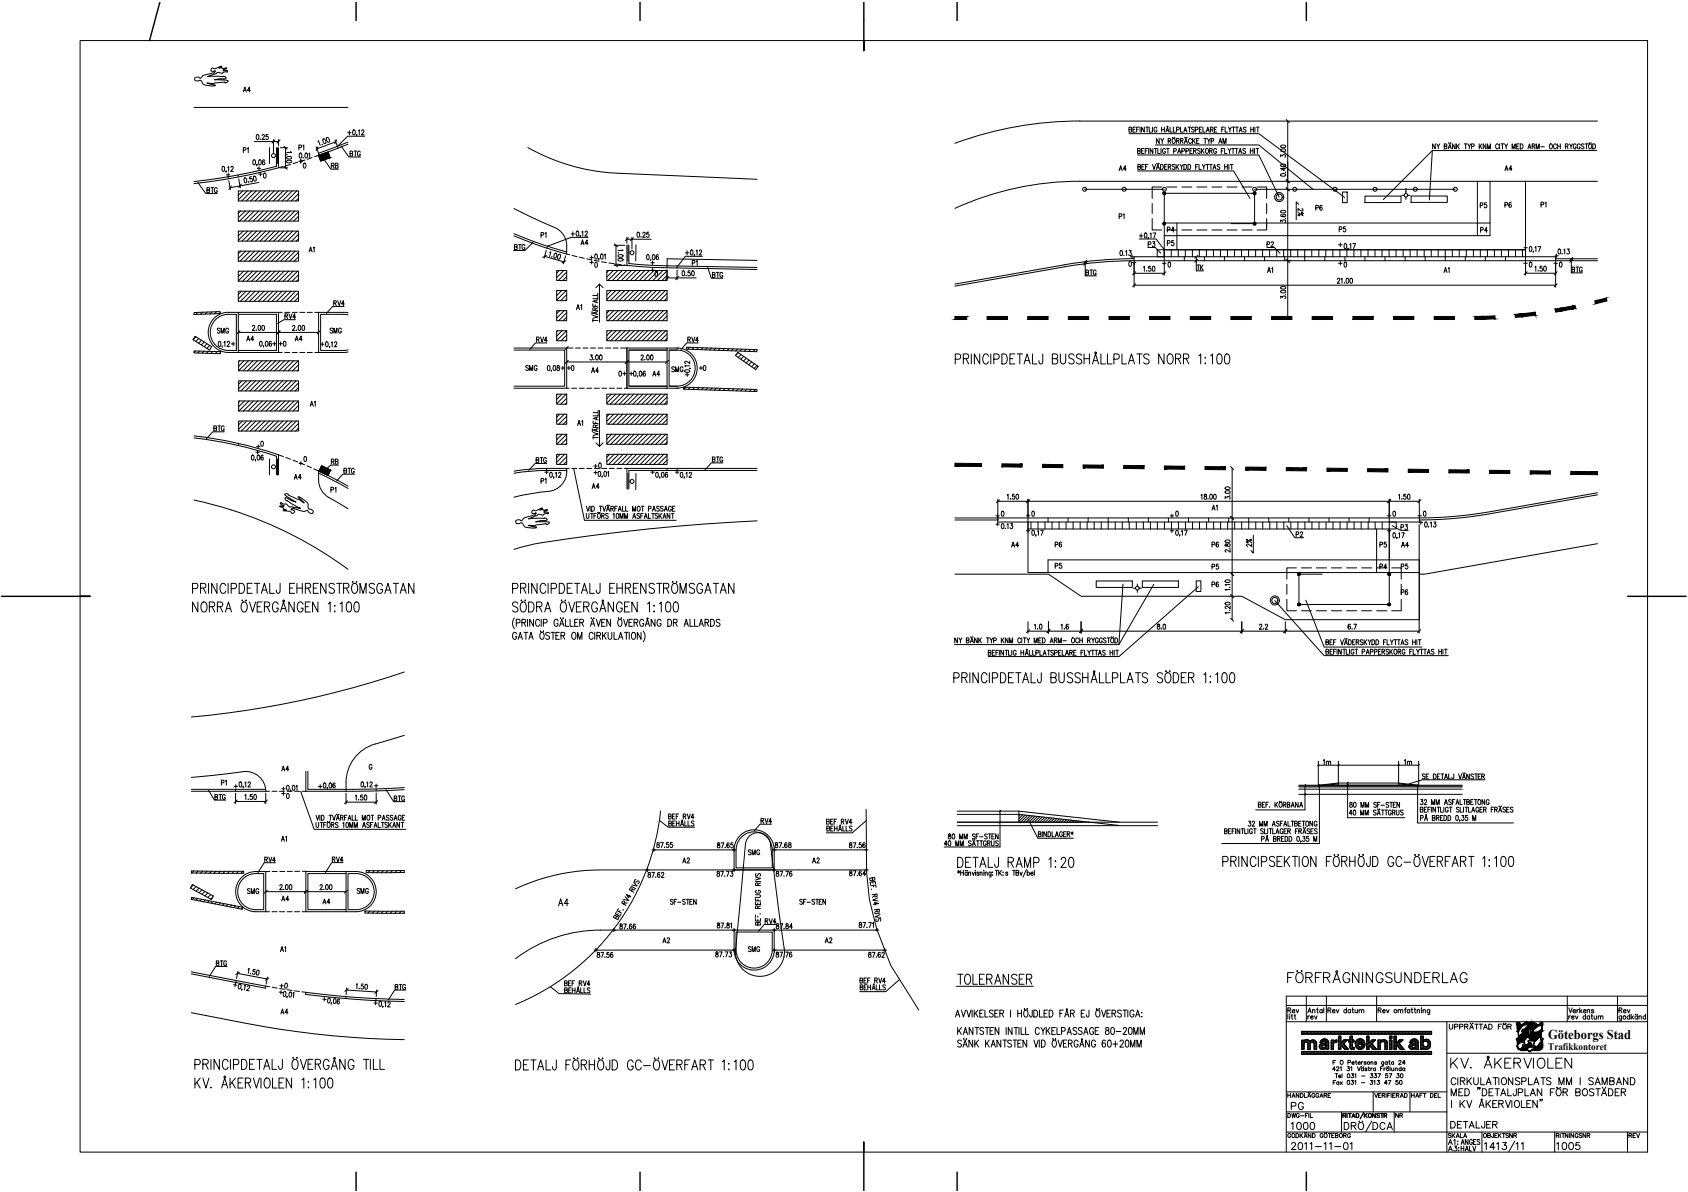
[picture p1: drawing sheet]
<svg xmlns="http://www.w3.org/2000/svg" width="841mm" height="594mm" viewBox="0 0 841 594" stroke-linecap="round" stroke-linejoin="round" font-family="sans-serif">
<defs><g id="words">
<text font-size="6.7" x="771" y="518">Göteborgs Stad</text>
<text font-size="5" x="771" y="523">Trafikkontoret</text>
</g></defs>
<!-- layer: M-Modell|M-DETALJ -->
<g fill="none" stroke="#000" stroke-width=".5">
<path d="M97 39l2-1 1 1a11 11 0 0 1 7-3v-1h-2l1-1h1l3-1-1 1h4l-2 1h2v1l-2 1-3-1-5 2h8l2 1-6 1h5h2l-1 1h-1l-6 1-3-1 4 2h-1l-5-1-1-2h-3zM97 54h76M121 46l1-3 1 3M122 45h.1M125 45h-2l1-2v3M121 75h1v-1h-1v2M123 74h1v2M127 71h12M128 67a1.1 1.1 0 0 1 1 1 1.1 1.1 0 0 1-1 1zM130 69h.1M131 68v-1a.7 .7 0 0 1 1 0 .7 .7 0 0 1-1 1l-1 2h2M134 67h-1l-1 1a1 1 0 0 1 2 0 .7 .7 0 0 1-1 1 .7 .7 0 0 1-1 0"/>
<path d="M134 74v8M136 70v7M137 70l-2 1M138 74v9l-21 4-20 3M138 74v8M139 70v3M139 74v10M140 70l-2 1M140 74h3M142 73l1 1M142 74v10M143 77h.1"/>
<path d="M143 78a1.2 1.2 0 0 1 1 0 1.2 1.2 0 0 1 1 1 1.3 1.3 0 0 1-1 0 1.3 1.3 0 0 1-1-1zM145 75v1h-2M149 74l1-1v-1h-1v3M151 73v-1v3M152 80l-2 1M156 79h-3M158 73l1 3M158 73l-1 2M158 71l1-1 1 2M159 77l4-1 1 3-4 1zM159 76v1M159 77l-2 1"/>
<path d="M161 72h.1M161 69a1.1 1.1 0 0 1 1 1 1.1 1.1 0 0 1 0 2zM161 79l4 5h4M163 69a1.1 1.1 0 0 1 1 0 1.1 1.1 0 0 1-1 2zM167 70l1 3M167 71l-9 3M168 70l-1 2M170 73l4 5h6M173 66h2M173 72l-14 5M173 71l-14 5M174 65v2"/>
<path d="M174 77l2-1v-1h-2v3h2l-1-1M176 65a1.1 1.1 0 0 1 1 1 1.1 1.1 0 0 1-1 1zM176 75h2M177 75v3M178 67v1M179 65v2M180 76a.7 .7 0 0 0-1-1 .7 .7 0 0 0-1 1v1a.7 .7 0 0 0 1 1 .7 .7 0 0 0 1-1h-1M180 65h1l-1 2h1M182 68h-9l-5 5v1M263 74a100 100 0 0 0 45 12l69 3M563 67h64l43 31M563 65l1-1v-1h-1v3h1l-1-1"/>
<path d="M565 65h.1M566 63h-1v3h1M566 65h1M567 77h60l10 21M567 75h1v-1h-1v2h1v-1M568 63h-2v3M568 63v3M569 75h1M570 74h-1v2h1M570 63v3l-1-3v3M571 75h.1M571 63h1"/>
<path d="M572 63v3M572 74h-1v2M572 74v2M573 63v3h1M574 63v3M574 74v2l-1-2v2M575 74h1M576 72h51l27 22M576 74v2M576 64a.7 .7 0 0 0-1-1 .7 .7 0 0 0 0 1v1a.8 .8 0 0 0 1 1 .8 .8 0 0 0 0-1M577 74v2h1M578 69v2l-2-2v2"/>
<path d="M578 69l1 1 1-1M578 74v2M579 65h1M579 63v3M579 70v1M580 63v3M581 75a.7 .7 0 0 0-1-1 .7 .7 0 0 0-1 1v1a.7 .7 0 0 0 1 0 .7 .7 0 0 0 1 0h-1M581 66l1-3v3M581 65h1M581 74h2M582 63h.1M582 74v2"/>
<path d="M582 70h1v-1h-1v2M583 70v1M583 63v3h1M584 69h.1M585 63v3h1M585 75h1v-1h-1v2M585 69h.1M586 70h1v-1h-1v2M586 65h1v-2h-1v3M587 76l1-2v2M587 70v1M587 76h1"/>
<path d="M588 70h1v-1h-1v2M588 63v3h1M589 70v1M589 75h1v-1h-1v2M590 66l1-3v3M590 71l1-2 1 2M590 65h1M590 69h.1M590 71h1M591 75h1v-1h-1v2M591 69h.1M592 63h1"/>
<path d="M593 63v3M593 75h1M594 70a.7 .7 0 0 0-1-1 .7 .7 0 0 0-1 1v1a.7 .7 0 0 0 1 0 .7 .7 0 0 0 1 0M594 74h-1v2h1M594 69v2M595 75h1v-1h-1v2M595 70l1 1M595 64h-1l1 1v1h-1M595 75l1 1M596 65h1v-1l-1-1v3M596 69l-2 2M596 70h1"/>
<path d="M597 69h-1v2h1M598 65h.1M598 74h-1l1 2h-1M599 74v2M599 63h-1v3h1M599 75l1 1M599 63v3h1M600 69h1M600 74l-1 2M600 69v2M601 66l1-3 1 3M601 65h1"/>
<path d="M602 69v1l1-1M602 70v1M603 75h1v-1h-1v2M603 65l1-1v-1h-1v3M603 75l1 1M603 70h2v-1h-2v2M604 65v1M605 65h1M606 75a.7 .7 0 0 0-1-1 .7 .7 0 0 0 0 1v1a.7 .7 0 0 0 0 1 .7 .7 0 0 0 1-1M606 63h-1v3h1M607 71l1-2 1 2M608 71h.1"/>
<path d="M608 75h1M609 65h.1M609 71v-2l1 2 1-2v2M610 74h-2v2M610 63h-1v3M610 74v2h1M610 63v3h2M612 74l1 1v-1M612 63l1 2 1-2M613 75v1M613 65v1M614 74h1"/>
<path d="M614 63h1M614 74v2M615 63v3M615 74h2M616 63h1M616 74v2M616 63v3M617 76l1-2 1 2M617 66l1-3 1 3M617 76h1M618 65h1M621 74h-2l2 2h-1h-1"/>
<path d="M621 64h-2l2 1-1 1h-1M623 75h1M623 74v2M623 65h1M623 63v3M624 74v2M624 63v3M625 74v2M625 63v3M626 74h1M626 63h1M626 74v2"/>
<path d="M627 63v3M638 78v-1l1 1a.7 .7 0 0 1 1-1 .7 .7 0 0 1 0 1M638 74h2l1 1a1.2 1.2 0 0 1-2 1 1.2 1.2 0 0 1-1-2zM638 73l2-1 1 1a1.2 1.2 0 0 1-2 1 1.2 1.2 0 0 1-1-1zM640 76h.1M642 60v30M714 75l-2 25M715 72v2l-1-2v2M716 72l1 1v-1M717 73v1M720 73h1v-1h-1v2h1l-1-1M722 74v-2l1 2"/>
<path d="M722 71h.1M722 73h1M723 71h.1M725 72v2l-1-2v2M726 72v2M726 73l1 1M727 72l-1 1M730 72h1M730 72v2M731 72l1 1 1-1M732 73v1M733 73h1v-1h-1v2"/>
<path d="M737 72v2M737 73l1 1M738 72l-1 1M740 72v2l-1-2v2M741 74v-2l1 2 1-2v2M747 72a.7 .7 0 0 0-1 0 .7 .7 0 0 0-1 1 .7 .7 0 0 0 1 1 .7 .7 0 0 0 1 0M747 72v2M748 72h1M749 72v2M750 72v1l1-1M750 73v1M753 74v-2l1 2 1-2v2"/>
<path d="M756 73h.1M757 72h-1v2h1M757 72a1.3 1.3 0 0 1 2 1 1.3 1.3 0 0 1-2 1zM761 74l1-2 1 2M762 73h1M763 73h2v-1h-2v2M764 73l1 1M765 74v-2l1 2 1-2v2M768 73h1M775 72a.7 .7 0 0 0-1 1 .7 .7 0 0 0 1 1M776 73h1M776 72v2"/>
<path d="M777 72v2M780 73h1v-1h-1v2M781 73v1M782 72l1 1v-1M783 73v1M785 72a.7 .7 0 0 0-1 0 .7 .7 0 0 0 0 1 .7 .7 0 0 0 1 1 .7 .7 0 0 0 0-1M787 72a.7 .7 0 0 0-1 0 .7 .7 0 0 0 0 1 .7 .7 0 0 0 1 1 .7 .7 0 0 0 0-1M789 72h-1l1 1v1h-1M790 72h1M790 72v2M792 71h.1M793 71h.1"/>
<path d="M794 72a1.3 1.3 0 0 1 1 1 1.3 1.3 0 0 1-1 1zM796 75h-82l-25 24M796 60h-258a180 180 0 0 0-62 11M99 91l4 5h5M103 95h1v-1h-1v2h1v-1M105 94h1M106 94v2M108 94a.7 .7 0 0 0-1 0v1a.7 .7 0 0 0 1 1 .7 .7 0 0 0 0-1M114 88v1M119 87v1M119 95h30v5h-30zM121 95l-2 2"/>
<path d="M123 95l-4 5M125 95l-5 5M128 95l-5 5M130 95l-5 5M132 95l-5 5M134 95l-5 5M137 95l-5 5M139 84l-21 4-21 4M139 95l-5 5M140 84h3M141 95l-5 5M141 83l-2 1"/>
<path d="M142 83l1 1M143 80a1.2 1.2 0 0 1 1 0 1.2 1.2 0 0 1 1 1 1.2 1.2 0 0 1-1 0 1.2 1.2 0 0 1-1-1zM143 95l-5 5M145 82l-3 1M146 95l-5 5M148 95l-5 5M148 81l-2 1M149 97l-4 3M149 99l-2 1M165 82h1v-1h-1v3M166 82v2M167 82h1l-1-1v3h1v-2"/>
<path d="M540 94h40M558 85v-2l1 2M558 84h1M561 84h-1l1-1v2M567 85h48l8 14M567 83h1v-1h-1v2h1v-1M569 83h1M570 82h-1v2h1M571 83h.1M572 82h-1v2M574 82l1 2 1-2M576 84l1-2 1 2"/>
<path d="M576 81h.1M576 84h1M577 81h.1M578 82a1.3 1.3 0 0 1 2 1 1.3 1.3 0 0 1-2 1zM579 93h-5v6M580 83h1M581 93h5M581 82h-1v2h1M582 83h1v-1h-1v2M583 83v1M585 82h-1l1 2h-1M586 82v2"/>
<path d="M586 83l1 1M587 82l-1 2M588 82l1 1v-1M589 83v1M589 93h5M590 82a1.3 1.3 0 0 1 1 1 1.3 1.3 0 0 1-1 1zM592 82a1.3 1.3 0 0 1 1 1 1.3 1.3 0 0 1-1 1zM596 83h.1M596 93h5M597 82h-1v2M597 82v2h2M599 82l1 1 1-1"/>
<path d="M600 83v1M601 82h1M602 82v2M603 82h1M603 82v2M604 93h5M604 84l1-2 1 2M605 84h1M608 82h-2l2 1v1h-2M610 83h1M610 82v2M611 93h5"/>
<path d="M611 82v2M612 82v2M613 82h1M614 82v2M619 93h5M625 94h100M626 93h5v6M638 87h2h1a1.2 1.2 0 0 1-2 1 1.2 1.2 0 0 1-1-1zM638 82h2h1a1.2 1.2 0 0 1-2 1 1.2 1.2 0 0 1-1-1zM640 84v1l-2-1h3M640 86h.1M642 81v77"/>
<path d="M669 96h2v5h-2zM680 98h18v3h-18zM698 97h2M700 94v2M700 98v1M701 97h2M703 98h18v3h-18zM736 90v27M742 90v27h-162M750 85l1-2v2M750 84h1M753 84h-1l1-1v2"/>
<path d="M760 90v40M796 90h-258a150 150 0 0 0-62 14M119 115h30v5h-30zM119 105h30v5h-30zM119 115h.1M120 105l-1 1M121 115l-2 3M122 105l-3 4M123 115l-4 5M124 105l-5 5M126 115l-5 5M127 105l-5 5"/>
<path d="M128 115l-5 5M129 105l-5 5M130 115l-5 5M131 105l-5 5M132 115l-5 5M133 105l-5 5M135 115l-5 5M136 105l-5 5M137 115l-5 5M138 105l-5 5M139 115l-5 5M140 105l-5 5"/>
<path d="M141 115l-5 5M142 105l-5 5M144 115l-5 5M145 105l-5 5M146 115l-5 5M147 105l-5 5M148 115l-5 5M149 106l-5 4M149 108l-3 2M149 110h.1M149 117l-4 3M149 119l-1 1"/>
<path d="M256 118l16 5 12 4M256 116l16 6 10 4M256 104l20 9a11 11 0 0 1 6 13M270 117h1v-1h-1v2M272 116v2M285 117h1M285 116v2M287 115a1.1 1.1 0 0 1 1 1 1.1 1.1 0 0 1-1 2zM289 118h.1M290 116v-1v3M291 116l1-1 1 1-2 2h2M293 118h-8l-12 5-1 1"/>
<path d="M312 119h12M312 118v3M313 118l-1 2M315 118v6M316 118l-2 2M318 116a1.1 1.1 0 0 1 1 1 1.1 1.1 0 0 1-1 1zM319 118h.1M320 116h1l-1 2h2M323 116h-1v1a.8 .8 0 0 1 1 0 .8 .8 0 0 1 0 1 .8 .8 0 0 1-1 0M558 108h1v-1h-1v2M560 107v2M568 119h8l4 5"/>
<path d="M568 118h1M569 116v3M570 116a1.1 1.1 0 0 1 1 1 1.1 1.1 0 0 1-1 1zM572 118v1M573 117v-1v3M574 109v6h5M574 101v5M574 116h2l-1 3M580 111h162M581 115h5M582 114h1v-1h-1v3M585 120h-1v1a.7 .7 0 0 1 1 0 .7 .7 0 0 1 0 1 .7 .7 0 0 1-1 0"/>
<path d="M585 115h-1l1-2v3M586 111v13M589 115h5M596 115h5M604 115h5M611 115h5M613 111h12v-15h-45v34M619 115h5M631 111v2M631 109v6h-5M631 101v5M638 111v-1h1a.7 .7 0 0 1 1 0 .7 .7 0 0 1 0 1"/>
<path d="M638 105h2h1a1.2 1.2 0 0 1-2 1 1.2 1.2 0 0 1-1-1zM638 107a1.2 1.2 0 0 0 1 1 1.2 1.2 0 0 0 1-1 .7 .7 0 0 0-1 0 .7 .7 0 0 0 0 1h1M640 109h.1M647 106l2 2v-2h-1h1M647 107h1zM647 102l-1-1v9M649 104v1l-2-1v1M656 104l1-1v-1h-1v3M659 103v-1a1.2 1.2 0 0 0-1 1 1.2 1.2 0 0 0 0 2 .7 .7 0 0 0 1-1 .7 .7 0 0 0-1 0M667 114h1v-1h-1v3M670 113h-1v1a.8 .8 0 0 1 1 0 .8 .8 0 0 1 0 1 .8 .8 0 0 1-1 0M738 102h1v-1h-1v3"/>
<path d="M738 115l1-1-1-1v3M741 101h-1v1a.7 .7 0 0 1 1 0 .7 .7 0 0 1 0 1 .7 .7 0 0 1-1 0M741 115h-1l1-2v3M750 102h1v-1h-1v2M753 101a1.2 1.2 0 0 0-1 1 1.2 1.2 0 0 0 1 1 .7 .7 0 0 0 0-1 .7 .7 0 0 0-1 0v1M768 102h1v-1h-1v2M770 101v2M119 135h30v5h-30zM119 125h30v5h-30zM119 135h.1M120 125l-1 2M121 135l-2 3"/>
<path d="M122 125l-3 4M124 135l-5 5M125 125l-5 5M126 135l-5 5M127 125l-5 5M128 135l-5 5M129 125l-5 5M130 135l-5 5M131 125l-5 5M133 135l-5 5M134 125l-5 5M135 135l-5 5"/>
<path d="M136 125l-5 5M137 135l-5 5M138 125l-5 5M139 135l-5 5M140 125l-5 5M142 135l-5 5M143 125l-5 5M144 135l-5 5M145 125l-5 5M146 135l-5 5M147 125l-5 5M148 135l-5 5"/>
<path d="M149 126l-5 4M149 128l-2 2M149 137l-3 3M149 139l-1 1M154 126l1-3 1 3M154 125h1M156 124l1-1v3M256 123h1l1-1h-2v2h2l-1-1M258 122h2M259 122v2M262 122a.7 .7 0 0 0-1 0 .7 .7 0 0 0-1 1 .7 .7 0 0 0 1 1 .7 .7 0 0 0 1-1h-1M266 121l-4 4h-6"/>
<path d="M277 135h5v5h-5zM279 135l-2 1M281 135l-4 3M282 136l-4 4M282 138l-2 2M282 126v1M285 127l2 1M289 128l2 1M289 122l1-2 1 2M290 121h1M292 129l3 1M293 121h-1l1-1v2"/>
<path d="M296 130h2M300 130l2 1M302 135h30v5h-30zM303 135l-1 1M303 131h3M306 135l-4 3M306 122h5M306 132h5M306 122l2 1M306 132l2 1M307 122v10M307 132h3"/>
<path d="M308 135l-5 5M308 127a1.2 1.2 0 0 1 1 0 1.2 1.2 0 0 1 1 1 1.2 1.2 0 0 1-1 0 1.2 1.2 0 0 1-1-1zM308 129a1.2 1.2 0 0 1 1 0 1.2 1.2 0 0 1 1 1 1.2 1.2 0 0 1-1 0 1.2 1.2 0 0 1-1-1zM308 126h.1M310 124v1h-2M310 135l-5 5M311 132h1M312 122v10M312 135l-5 5M312 132l13 1 52 1M313 122v8M313 122v9l18 1 46 1"/>
<path d="M315 135l-5 5M317 135l-5 5M317 122v8M319 135l-5 5M321 135l-5 5M324 135l-5 5M326 135l-5 5M328 135l-5 5M330 135l-5 5M332 135l-4 5M332 137l-2 3M332 134v6"/>
<path d="M332 139h15M333 138l-1 1M337 133v1M337 135v4M338 138l-1 1M340 135a1.1 1.1 0 0 1 1 1 1.1 1.1 0 0 1-1 1zM341 126h2M342 137h.1M342 125v2M344 135h-1v1a.8 .8 0 0 1 1 0 .8 .8 0 0 1 0 1 .8 .8 0 0 1-1 0M344 125a1.1 1.1 0 0 1 1 1 1.1 1.1 0 0 1-1 1zM345 135a1.1 1.1 0 0 1 1 1 1.1 1.1 0 0 1-1 1z"/>
<path d="M345 131h1v-1h-1v2M346 127v1M347 125v2M347 130v2M348 125h1h1l-2 2h2M350 128h-9l-4 5M353 133l1 6h6M355 137h1v-1h-1v2h1v-1M357 136h1M358 136v2M360 136a.7 .7 0 0 0-1 0 .7 .7 0 0 0 0 1 .7 .7 0 0 0 0 1 .7 .7 0 0 0 1-1M377 130l-45-1v4"/>
<path d="M541 130v7h5M541 136h1v-1h-1v2h1v-1M541 130l-1 1M541 131l-1 1M543 135h1M544 135v2M546 135a.7 .7 0 0 0-1 0 .7 .7 0 0 0 0 1 .7 .7 0 0 0 0 1 .7 .7 0 0 0 1-1M565 130h231M565 130v-2h210v2M565 131v12M565 136h15M565 129a201 201 0 0 0-35 3l-54 10"/>
<path d="M565 130a200 200 0 0 0-35 3l-54 10M566 135l-2 2M570 133v2M571 135h.1M572 123h4l2 3M572 122h1v-1l-1-1v3M573 133h-1v1a.7 .7 0 0 1 1 0 .7 .7 0 0 1 0 1 .7 .7 0 0 1-1 0M574 120h1v1a1 1 0 0 1 0 2 .7 .7 0 0 1-1-1M574 133a1.1 1.1 0 0 1 1 1 1.1 1.1 0 0 1-1 1zM577 124h3v4h-3zM580 124h180v4M580 124h180"/>
<path d="M580 131v6M581 135l-2 2M582 121h1v-1h-1v2M584 124v4M587 124v4M590 128v2M591 124v4M594 124v4M596 128v7h4M596 132h2M597 127l-2 2M597 129l-2 2"/>
<path d="M597 132v3M598 124v4M598 132v3M599 133v2M599 132l-1 2M600 128v2M601 124v4M605 124v4M608 124v4M610 128v2M612 124v4M615 124v4"/>
<path d="M619 124v4M620 128v2M622 124v4M626 124v4M629 124v4M630 128v2M631 123h4l3 3M631 122h1v-1l-1-1v3M632 136v-3l1 3M632 135h1M633 124v4M633 121l1-1v1l-1 2h2"/>
<path d="M634 134v-1v3M636 124v4M640 124v4M640 128v2M643 130h.1M643 124v4M647 124v4M650 124v6M654 124v4M657 124v4M660 128v2M661 124v4"/>
<path d="M664 124v4M666 139h1l-1 2h2M668 124v4M668 139h1v2M670 128v2M671 139a1.1 1.1 0 0 1 1 1 1.1 1.1 0 0 1-1 1zM671 124v4M673 139a1.1 1.1 0 0 1 1 1 1.1 1.1 0 0 1-1 1zM675 124v4M678 124v4M680 128v2M682 124v4"/>
<path d="M685 124v4M689 124v4M690 128v2M692 124v4M696 124v4M699 124v4M700 128v2M703 124v4M706 124v4M710 124v4M710 128v2M713 124v4"/>
<path d="M717 124v4M719 136l1-3 1 3M720 135h1M720 124v6M722 134v-1v3M724 124v4M727 124v4M730 128v2M731 124v4M734 124v4M738 124v4M740 128v2"/>
<path d="M741 124v4M745 124v4M748 124v4M750 128v2M752 124v4M755 124v4M759 124v4M760 131v6M760 136h15M761 135l-2 2M765 133v2M766 135h.1"/>
<path d="M768 133h-1v1a.8 .8 0 0 1 1 0 .8 .8 0 0 1 0 1 .8 .8 0 0 1-1 0M769 133a1.1 1.1 0 0 1 1 1 1.1 1.1 0 0 1-1 1zM775 129h21M775 131v12M776 135l-2 2M783 129v7h5M783 134h1v-1h-1v3l1-1v-1M784 128l-2 2M784 129l-2 2M785 133h2M786 133v3M788 134a.7 .7 0 0 0-1-1 .7 .7 0 0 0 0 1v1a.7 .7 0 0 0 1 1 .7 .7 0 0 0 0-1"/>
<path d="M97 156l13-1v1l-13 1zM99 156l-1 1M101 156l-1 1M103 156l-1 1M106 155l-1 1M106 159l3-2 2-1h8v20h-5a10 10 0 0 1-9-6 10 10 0 0 1 1-11zM107 159l4-2h7v18h-4a9 9 0 0 1-9-6 9 9 0 0 1 2-10zM108 155l-1 1M110 156h-1M119 145h30v5h-30zM119 157h19v18h-19M119 156h22"/>
<path d="M120 145l-1 2M123 145l-4 4M125 145l-5 5M127 145l-5 5M129 145l-5 5M132 145l-5 5M134 145l-5 5M136 145l-5 5M138 145l-5 5M139 156v20M141 145l-5 5M142 156h2"/>
<path d="M142 158l1-1v-1h-1v3M143 158v1M143 145l-5 5M144 156l1 3v-3M145 145l-5 5M146 156h2M147 159h-6l-3 2M147 145l-5 5M147 158h-1l1-2v3M149 146l-4 4M149 148l-2 2M149 156h3"/>
<path d="M153 156h3M157 156h16M159 156v20M166 151h1v-1h-1v2M167 151l1 1M168 150l1 2 1-2M171 153h-5l-3 3M172 151h-2l1-1v2M173 157h-13v18l13-1M277 155h5v5h-5zM277 145h5v5h-5zM278 145h-1"/>
<path d="M279 155l-2 1M280 145l-3 2M281 155l-4 4M282 145l-5 5M282 158l-1 2M282 147l-3 3M282 149v1M282 156l-4 4M287 154l1-2 1 2M288 153h.1M289 152h1v2M295 156h.1"/>
<path d="M295 157l3 1-3 1M295 151v2h3M295 160h3M295 159v1M297 155l-1-1h-1v1h3M297 152v1M297 143l2-1v19M297 150v1M297 156h.1M298 149l-3 1 3 1M298 148v1h-3M298 146v1h-3"/>
<path d="M298 155l-3 1 3 1M298 153l-1 1M299 142l1 1M302 145h30v5h-30zM302 155h30v5h-30zM304 155l-2 1M305 145l-3 2M306 155l-4 3M307 145l-5 4M308 155l-5 5M309 145l-5 5M310 155l-5 5"/>
<path d="M311 145l-5 5M313 155l-6 5M314 145l-5 5M315 155l-5 5M316 145l-5 5M317 155l-5 5M318 145l-5 5M319 155l-5 5M320 145l-5 5M322 155l-5 5M323 145l-5 5M324 155l-5 5"/>
<path d="M325 145l-5 5M326 155l-5 5M327 145l-5 5M328 155l-5 5M329 145l-5 5M330 155l-5 5M331 145l-4 5M332 146l-3 4M332 148l-1 2M332 155l-4 5M332 157l-2 3M332 160h.1"/>
<path d="M565 142h210M566 141l-2 2M638 149v-1h1a.7 .7 0 0 1 1 0 .7 .7 0 0 1 0 1M638 145a1.3 1.3 0 0 1 2-1 1.3 1.3 0 0 1 0 2 1.2 1.2 0 0 1-1 0 1.2 1.2 0 0 1-1-1zM638 143a1.3 1.3 0 0 1 2 0 1.3 1.3 0 0 1 0 1 1.2 1.2 0 0 1-1 0 1.2 1.2 0 0 1-1-1zM640 147h.1M643 158h.1M670 141h.1M776 141l-2 2M97 175h13v1h-13zM97 168l8 5-1 1-8-5zM97 175v1"/>
<path d="M98 168l-2 1M99 169l-1 1M100 175l-1 1M100 170l-1 1M102 175l-1 1M102 170l-2 2M103 171l-1 2M104 175l-1 1M105 172l-2 2M106 175l-1 1M108 175l-1 1M110 164h-2l2 1-1 1h-1"/>
<path d="M110 176h-1M110 166v-2l1 2 1-2v2M114 164a.7 .7 0 0 0-1 0 .7 .7 0 0 0-1 0v1a.8 .8 0 0 0 1 1 .8 .8 0 0 0 1-1h-1M119 176h22M119 166h40M119 180h30v5h-30zM119 180h.1M119 165l-1 1M122 180l-3 3M123 170l1-3v3M123 169h1M124 180l-5 5"/>
<path d="M126 163v-1l1 1-1 2h1M126 180l-5 5M126 169h-1l1-2v3M128 164v1M128 180l-5 5M129 162a1.1 1.1 0 0 1 1 1 1.1 1.1 0 0 1-1 2zM131 180l-5 5M131 162a1.1 1.1 0 0 1 1 1 1.1 1.1 0 0 1-1 2zM133 180l-5 5M135 180l-5 5M137 180l-5 5M140 165l-2 1"/>
<path d="M140 180l-5 5M142 180l-5 5M142 176h2M144 180l-5 5M146 176h2M146 163v-1a.7 .7 0 0 1 1 1l-1 2h1M146 180l-5 5M147 170l1-3 1 3M147 169h1M148 164v1M149 180l-5 5M149 162a1.1 1.1 0 0 1 1 1 1.1 1.1 0 0 1-1 2z"/>
<path d="M149 176h3M151 169h-2l1-2v3M151 162a1.1 1.1 0 0 1 1 1 1.1 1.1 0 0 1-1 2zM153 176h3M159 165l-1 1M166 164h-2l2 1a.7 .7 0 0 1-1 1 .7 .7 0 0 1-1 0M166 166v-2l1 2 1-2v2M170 164a.7 .7 0 0 0-1 0v1a.8 .8 0 0 0 0 1 .8 .8 0 0 0 1-1M173 175l-16 1M256 173h26v20h-26M256 174h25v18h-25M267 169h1v-1h-1v3"/>
<path d="M268 169l1 2M269 168l1 3 1-3M272 171h-5l-3 3M273 170h-2l1-2v3M277 165h5v5h-5zM278 165h-1M280 165l-3 3M282 165l-5 5M282 173h3M282 167l-2 3M282 169v1M283 173l-1 1"/>
<path d="M283 180l-1 1M287 173h2M290 173h3M294 177h1v1a.7 .7 0 0 1 0 1 .7 .7 0 0 1-1 0M294 173h3M296 179h.1M297 177a1.1 1.1 0 0 1 1 1 1.1 1.1 0 0 1-1 1zM298 173h2M299 177a1.1 1.1 0 0 1 1 1 1.1 1.1 0 0 1-1 1zM302 173h2M302 165h30v5h-30zM302 165h.1"/>
<path d="M305 165l-3 2M305 173h3M307 165l-5 4M309 173h28a10 10 0 0 1 10 10 10 10 0 0 1-10 10h-26M309 165l-5 5M312 165l-6 5M312 173v20M313 180l-1 1M313 174h19h-19v18h19h-19M314 165l-5 5M316 165l-5 5M318 165l-5 5"/>
<path d="M319 177h1h1l-2 2h2M320 165l-5 5M321 179h.1M322 177a1.1 1.1 0 0 1 2 1 1.1 1.1 0 0 1-2 1zM323 165l-5 5M324 177a1.1 1.1 0 0 1 1 1 1.1 1.1 0 0 1-1 1zM325 165l-5 5M327 165l-5 5M329 165l-5 5M332 165l-5 5M332 166l-3 4M332 169l-1 1"/>
<path d="M332 173v20M333 180l-1 1M333 174h4M337 174h-4v18h4M337 174a9 9 0 0 1 9 9 9 9 0 0 1-9 9M342 173l35 1v1l-35-1zM343 169h1v-1h-1v3M343 169l1 2M344 173l-1 1M345 168v3l1-3M346 173l-1 1M348 171h-6l-3 3"/>
<path d="M348 173l-1 1M348 170h-1l1-2v3M350 173l-1 1M352 173l-1 1M354 173v1M357 174l-1 1M359 174l-1 1M361 174l-1 1M363 174l-1 1M365 174l-1 1M367 174v1M368 176l10 7-1 1-11-7z"/>
<path d="M368 176l-2 1M369 177l-1 1M370 174l-1 1M371 178l-2 1M372 174l-1 1M372 179l-2 1M373 179l-1 2M374 174l-1 1M376 174l-1 1M476 179h2v-2l-2-1v5M480 179h2v-2l-2-1v5M481 179l2 2"/>
<path d="M484 176v5M488 176v5l-3-5v5M492 178a1.5 1.5 0 0 0-1-2 1.5 1.5 0 0 0-1 2v1a1.5 1.5 0 0 0 1 2 1.5 1.5 0 0 0 1-1M494 176v5M495 179h2l1-2-3-1v5M499 176a2.5 2.5 0 0 1 3 3 2.5 2.5 0 0 1-3 2zM503 179h2M506 176h-3v5h3M507 176h2M508 176v5M511 180h2M514 176v5h3"/>
<path d="M520 176l-1 5h-1v-1M524 179h3v-2l-3-1v5h3v-1l-1-1M528 176v4l1 1h2v-5M535 177l-1-1-2 1 1 1 2 1v2h-2h-1M539 177l-1-1-2 1 1 1 2 1v2h-2h-1M540 179h3M540 176v5M543 176v5M545 180h2M548 176v5h3M552 176v5h2M555 179h2v-2l-2-1v5"/>
<path d="M559 176v5h2M563 180h2M566 176h3M568 176v5M573 177l-1-1-2 1v1l2 1v2h-1h-1M580 176v5l-3-5v5M582 177l1-1a2.6 2.6 0 0 1 2 3 2.6 2.6 0 0 1-2 2 3 3 0 0 1-1-4zM586 179h2v-2l-2-1v5M587 179l1 2M590 179h2v-2l-2-1v5M591 179l1 2M597 177l1-1v5"/>
<path d="M601 178h.1M603 177l1-1v5M607 177v-1a2.8 2.8 0 0 1 2 3 2.8 2.8 0 0 1-2 2l-1-2zM611 177v-1a2.8 2.8 0 0 1 2 3 2.8 2.8 0 0 1-2 2l-1-2zM119 190h30v5h-30zM119 200h30v5h-30zM120 200h-1M121 190l-2 2M122 200l-3 3M123 190l-4 4M124 200l-5 5M125 190l-5 5"/>
<path d="M126 200l-5 5M127 190l-5 5M129 200l-5 5M130 190l-5 5M131 200l-5 5M132 190l-5 5M133 200l-5 5M134 190l-5 5M135 200l-5 5M136 190l-5 5M137 200l-5 5M139 190l-5 5"/>
<path d="M140 200l-5 5M141 190l-5 5M142 200l-5 5M143 190l-5 5M144 200l-5 5M145 190l-5 5M147 200l-5 5M148 190l-5 5M149 182l-3 3M149 184l-1 1M149 191l-4 4M149 193l-2 2"/>
<path d="M149 200l-5 5M263 182h-1l1 2a.7 .7 0 0 1 0 1 .7 .7 0 0 1-1-1M264 185v-3l1 3v-3v3M268 183a.7 .7 0 0 0-1-1 .7 .7 0 0 0-1 1v1a.8 .8 0 0 0 1 1 .8 .8 0 0 0 1-1h-1M277 196h5v5h-5zM278 196l-1 1M280 196l-3 3M282 196l-5 5M282 193h2M282 198l-3 3M282 180h50M285 193h2"/>
<path d="M289 193h2M292 193h3M295 186v-3l1 3M295 185h1M296 193h3M298 185h-1l1-2v3M300 193h2M302 196h30v5h-30zM304 193h2M305 196l-3 3M307 196l-5 5M307 193h3"/>
<path d="M309 196l-5 5M311 196l-5 5M314 196l-5 5M316 196l-5 5M318 196l-5 5M320 196l-5 5M323 196l-5 5M325 196l-5 5M325 187l1-2 1 2M325 187h1M327 196l-5 5M329 187h-2l1-2v2"/>
<path d="M329 196l-5 5M331 196l-4 5M332 198l-3 3M333 192h4M336 183h-1l1 2h-1M337 185v-2v2l1-2v2M340 183a.7 .7 0 0 0-1 0 .7 .7 0 0 0 0 1 .7 .7 0 0 0 1 1 .7 .7 0 0 0 0-1M341 193l36 1v1l-36-1zM342 193l-1 1M344 193l-1 1M346 193l-1 1M348 193l-1 1"/>
<path d="M350 193l-1 1M353 193l-1 1M355 193l-1 1M357 193l-1 1M359 194l-1 1M361 194l-1 1M363 194l-1 1M366 194l-1 1M368 194l-1 1M370 194l-1 1M372 194l-1 1M374 194l-1 1"/>
<path d="M375 180l-2 2M376 181l-2 2M376 194v1M377 182l-1 2M510 181l2-5 1 5M544 181l2-5 1 5M562 181l2-5 1 5M601 181h.1M97 218a199 199 0 0 1 41 9v10M97 217a200 200 0 0 1 42 10M107 213h1v-1h-1v3h1l-1-2M109 212h1"/>
<path d="M109 212v3M112 213a.7 .7 0 0 0-1-1 .7 .7 0 0 0-1 1v1a.7 .7 0 0 0 1 1 .7 .7 0 0 0 1-1h-1M112 215h-6l-3 4M119 210h30v5h-30zM121 210l-2 2M123 210l-4 4M125 210l-5 5M127 210l-5 5M130 210l-5 5M132 210l-5 5M134 210l-5 5M136 210l-5 5"/>
<path d="M139 210l-5 5M141 210l-5 5M143 210l-5 5M145 210l-5 5M148 210l-5 5M149 202l-3 3M149 204l-1 1M149 211l-4 4M149 213l-2 2M155 202v-2l1 2M155 202h1M157 200v2"/>
<path d="M277 206h5v5h-5zM277 216h5v5h-5zM278 216l-1 1M279 206l-2 2M280 216l-3 3M281 206l-4 4M282 201h.1M282 207l-4 4M282 210l-1 1M282 216l-5 5M282 219l-2 2M288 212l1-2v2"/>
<path d="M288 211h1M290 210v2M295 215h.1M295 214h.1M296 216h2l-2 1M296 210v1h2M296 218h2M296 217v2M297 213v-1h-1v1h2M297 210v1M297 208v1M297 214v1"/>
<path d="M298 208l-2 1h2M298 206v1h-2M298 204v2h-2M298 214h-2l2 1M298 212h-1M299 204v18M302 206h30v5h-30zM302 216h30v5h-30zM303 216l-1 1M304 206l-2 2M305 216l-3 3M306 206l-4 4"/>
<path d="M307 216l-5 5M308 206l-5 5M309 216l-5 5M310 206l-5 5M312 216l-5 5M313 206l-5 5M314 216l-5 5M315 206l-5 5M316 216l-5 5M317 206l-5 5M318 216l-5 5M319 206l-5 5"/>
<path d="M320 216l-5 5M322 206l-5 5M323 216l-5 5M324 206l-5 5M325 216l-5 5M326 206l-5 5M327 216l-5 5M328 206l-5 5M329 216l-5 5M330 206l-5 5M332 216l-5 5M332 200l-1 1"/>
<path d="M332 207l-4 4M332 209l-2 2M332 211h.1M332 218l-3 3M119 221v1M134 229v8M138 229v8M139 227l2 1M139 227v10M142 228l3 1M146 229l2 1M147 239v-3l1 3"/>
<path d="M147 238h1M149 231l3 1M150 238h-1l1-2v3M153 232l2 1M156 234l3 1M159 235v4a10 10 0 0 0 5 9M159 235l14 7M159 236l14 7M160 232l5 2-2 3-4-2zM165 230h1v-1h-1v2M166 230v1M167 230h1v-1h-1v2h1v-1"/>
<path d="M169 232h-4l-3 2M171 235l1-1v-1h-1v3h2l-1-1M173 233h2M174 233v3M177 234a.7 .7 0 0 0-1-1 .7 .7 0 0 0-1 1v1a.7 .7 0 0 0 1 1 .7 .7 0 0 0 1-1h-1M177 236h-6l-3 4M267 229h1v-1h-1v3l1-1v-1M269 228h1M270 240h1v-1l-1-1v3M270 228v3M272 239v-1v3M272 229a.7 .7 0 0 0-1-1 .7 .7 0 0 0 0 1v1a.8 .8 0 0 0 1 1 .8 .8 0 0 0 0-1"/>
<path d="M272 231h-5l-4 3M272 233v1M277 226h5v5h-5zM279 226l-2 2M281 226l-4 4M282 234l-15 1-11 1M282 233a11 11 0 0 1-11 12l-15 3M282 221h.1M282 228l-3 3M282 230l-1 1M284 233l-16 1-12 1M285 233h2"/>
<path d="M286 233l5 26h46M289 233h2M292 233h3M296 233h3M297 221l2 1 1-1M300 233h2M302 226h30v5h-30zM304 233h2M304 226l-2 2M306 226l-4 4M307 233h3M308 226l-5 5"/>
<path d="M311 226l-5 5M311 233h66M312 233v10M313 226l-5 5M313 236v8M315 226l-5 5M317 236v8M317 226l-5 5M319 226l-5 5M322 226l-5 5M324 226l-5 5M326 226l-5 5"/>
<path d="M328 226l-5 5M331 226l-5 5M332 220l-1 1M332 227l-4 4M332 229l-2 2M332 233v1M337 233v1M355 229h1v-1h-1v2h1v-1M357 228h1M358 228v2M360 228a.7 .7 0 0 0-1 0 .7 .7 0 0 0 0 1 .7 .7 0 0 0 0 1 .7 .7 0 0 0 1-1M360 231h-6l-3 3"/>
<path d="M377 234h-64v9M614 233v76M796 235v2M97 249l6 2a200 200 0 0 1 70 33M142 246h1l8 5-3-3h2l3 3 1 2 2 2a1.5 1.5 0 0 1-2 1 1.5 1.5 0 0 1-1-2 4 4 0 0 1-5 0l-2-1-1 1 2 1-1 1-1-1h-4l2-1-4-1 1-1 1 1 1-1-2-1v-1l2 1h1l1 2h6l-7-3-1-2 5 2-4-2zM164 248l9 6M165 244h1v-1h-1v2M167 243v2M257 259h2v1a11 11 0 0 1 8-4h-2v-2l2 1 3-2-1 1h3h1l-2 1h2v1h-2v1l-3-1-5 3 8-1 2 1-6 1h5l2 1h-1h-1l-5 1h-4l4 1h-1h-5l-1-2h-3zM292 252l1 3 1-3M292 256l1 2v-2M294 252v3"/>
<path d="M294 256h2M295 252a1.3 1.3 0 0 1 1 2 1.3 1.3 0 0 1-1 1zM295 256v2M295 244l1-3 1 3M295 243h1M296 257h1M297 256h-1v2M298 255h.1M299 243h-2l1-2v3M299 252h1M299 255h.1M299 252v3"/>
<path d="M300 257h1v-1h-1v2M300 252l1 3 1-3M300 257l1 1M302 255l1-3 1 3M302 252h.1M302 254h1M303 256h-1l1 1v1h-1M303 252h.1M304 253h1v-1h-1v3M305 253l1 2M305 256h1v2M306 253h1"/>
<path d="M307 256h1a1.2 1.2 0 0 1 0 1 1.2 1.2 0 0 1-1 1zM308 252h-2v3M308 255l1-3 1 3M308 254h1M309 258v-2l1 2v-2v2M310 252v3h1M311 258v-2l1 2 1-2v2M312 252v3h1M315 255v-3l1 3 1-3v3M315 258l1-2 1 2M316 258h1M319 256h-2l2 1v1h-2"/>
<path d="M319 257h1M320 252h1M320 252v3M320 256h-1v2M321 258l1-2v2M321 258h1M323 254l1-1v-1h-1v3M323 256v2h1M325 256h1M325 255l1-3 1 3M325 254h1M325 256v2"/>
<path d="M328 256h-2l2 1v1h-2M328 256v2M328 253h-1l1 1v1l-1-1M329 257l1 1M330 256l-2 2M330 258l1-2 1 2M330 253h-1l1 1v1l-1-1M331 258h1M331 255l1-3 1 3M331 254h1M334 256v2l-2-2v2M335 253a.7 .7 0 0 0-1-1 .7 .7 0 0 0-1 1v1a.8 .8 0 0 0 1 1 .8 .8 0 0 0 1-1h-1"/>
<path d="M335 256h1M335 253h1M335 256v2M336 252h-1v3h1M377 260a1008 1008 0 0 0-107 10M476 258h231M476 259h21M497 249v11h210v-2M497 250h210M502 247v-1v3M503 249h.1M505 246h-1v1a.7 .7 0 0 1 1 0 1 1 0 0 1 0 2 .7 .7 0 0 1-1-1"/>
<path d="M506 246a1.4 1.4 0 0 1 2 2 1.1 1.1 0 0 1-2 1zM512 249v8M512 258v6M522 258v2M532 258v2M542 258v2M552 258v6M562 258v2M572 258v2M582 258v2M592 258v2M598 247l1-1v3"/>
<path d="M600 246v1a.8 .8 0 0 1 1 1 .8 .8 0 0 1 0 1 .8 .8 0 0 1-1-1l1-1zM602 249h.1M602 258v2M603 246a1.1 1.1 0 0 1 1 2 1.1 1.1 0 0 1-1 1zM604 254l1-2v2M604 253h1M605 246a1.1 1.1 0 0 1 1 2 1.1 1.1 0 0 1-1 1zM606 252v2M610 249v-1h1a.7 .7 0 0 1 1-1 1 1 0 0 1 0 2M611 245a1.2 1.2 0 0 1 1-1 1.2 1.2 0 0 1 1 2 1.2 1.2 0 0 1-2 0 1.2 1.2 0 0 1 0-1zM611 243a1.2 1.2 0 0 1 1-1 1.2 1.2 0 0 1 1 2 1.2 1.2 0 0 1-2 0 1.2 1.2 0 0 1 0-1zM612 258v2"/>
<path d="M613 247h.1M622 258v6M632 258v2M642 258v2M652 258v2M662 258v2M672 258v2M682 258v2M692 249v8M692 258v2M697 247v-1v3M698 249h1"/>
<path d="M700 246h-1v1a.7 .7 0 0 1 1 0 .7 .7 0 0 1 0 1 .7 .7 0 0 1-1 0M701 246a1.4 1.4 0 0 1 2 2 1.1 1.1 0 0 1-2 1zM707 249v8M796 246l-60 10-11 1-18 1M796 247l-60 10-11 1-18 1M270 271l-14 3M504 273l1-3 1 3M504 272h1M508 272h-2l1-2v3M512 264v21h195M512 264h180v21M514 260v4"/>
<path d="M517 260v4M521 260v4M524 260v4M526 271h1v-1h-1v3M528 260v4M529 271v-1a1.1 1.1 0 0 0-1 1 1.1 1.1 0 0 0 1 2 .7 .7 0 0 0 0-1 .7 .7 0 0 0-1-1v1M531 260v4M535 260v4M538 260v4M542 260v4M545 260v4M549 260v4"/>
<path d="M556 260v4M559 260v4M563 260v4M566 260v4M570 260v4M573 260v4M577 260v4M580 260v4M584 260v4M587 260v4M591 260v4M594 260v4"/>
<path d="M598 260v4M601 260v4M604 271h1v-1h-1v3M605 260v4M607 271v-1a1.2 1.2 0 0 0-1 1 1.2 1.2 0 0 0 1 2 .7 .7 0 0 0 0-1 .7 .7 0 0 0-1-1v1M608 260v4M611 271v1a.9 .9 0 0 1 1-1 .9 .9 0 0 1 1 1 1.1 1.1 0 0 1-1 0 1.1 1.1 0 0 1-1-1zM611 269a1.2 1.2 0 0 1 1 0 1.2 1.2 0 0 1 1 1 1.2 1.2 0 0 1-2 1 1.2 1.2 0 0 1 0-2zM612 260v4M613 273h.1M613 274v1l-2-1-1 1h1M615 260v4"/>
<path d="M619 260v4M621 270h1h-1v-1l3 1M624 271v1l-2-1-1 1h1M624 267v9l-1-2M626 260v4M629 260v4M633 260v4M636 260v4M640 260v4M641 262l4 6h5M643 260v4M646 266h1v-1h-1v3"/>
<path d="M647 260v4M648 266v-1l1 1-1 2h1M650 260v4M654 260v4M657 260v4M661 260v4M664 260v4M668 260v4M671 260v4M675 260v4M678 260v4M682 260v4"/>
<path d="M685 260v4M686 264v21M688 271h1v-1h-1v3M689 260v4M691 270h-1v1a.7 .7 0 0 1 1 0 .7 .7 0 0 1 0 1 .7 .7 0 0 1-1 0M692 260h4v4h-4zM694 262l4 2h4M698 263h1v-1l-1-1v3M698 273l1-3 1 3M699 272h1M700 261h1v1a1 1 0 0 1 0 2 .7 .7 0 0 1-1 0M702 272h-2l1-2v3"/>
<path d="M707 261v55M796 271l-86 15h-3v23h-67l-21-12h-80l-17-11h-46M96 293h2v-2h-2v5M100 293h2v-2h-2v5M101 293l2 3M104 291v5M108 291v5l-3-5v5M113 292a1.5 1.5 0 0 0-2-1 1.5 1.5 0 0 0-1 2v1a1.5 1.5 0 0 0 1 2 1.5 1.5 0 0 0 2-1M114 291v5M115 293h2v-2h-2v5M119 291a2.5 2.5 0 0 1 3 2 2.5 2.5 0 0 1-3 3zM121 299v1z"/>
<path d="M123 299v1zM123 293h2M126 291h-3v5h3M127 291h2M128 291v5M130 296l2-5 1 5M131 294h2M134 291v5h3M140 291l-1 4h-1v-1M144 293h2M147 291h-3v5h3M148 293h3"/>
<path d="M148 291v5M151 291v5M152 293h2v-2h-2v5M153 293l2 3M156 293h2M159 291h-3v5h3M162 291v5l-2-5v5M167 291h-1h-2v2l3 1v1l-1 1-2-1M168 291h2M169 291v5M171 293h2v-2h-2v5M172 293l2 3"/>
<path d="M176 290h.1M176 291a2.6 2.6 0 0 1 2 2 2.6 2.6 0 0 1-2 3 3 3 0 0 1 0-5zM178 290h.1M179 296v-5l2 5 1-5v5M187 291h-1h-2v2l3 1-1 2-2-1M191 292a1.5 1.5 0 0 0-2-1 1.5 1.5 0 0 0-1 2v1a1.5 1.5 0 0 0 1 2 1.5 1.5 0 0 0 2-2h-1M192 296l1-5 2 5M192 294h2M196 291h3M197 291v5M199 296l2-5 1 5M200 294h2"/>
<path d="M206 291v5l-2-5v5M255 293h3v-2h-3v5M259 293h3v-2h-3v5M260 299v1zM261 293l1 3M262 299v1zM263 291v5M268 291v5l-3-5v5M272 292a1.5 1.5 0 0 0-2-1 1.5 1.5 0 0 0-1 2v1a1.5 1.5 0 0 0 1 2 1.5 1.5 0 0 0 2-1M273 291v5M275 293h2v-2h-2v5M279 291a2.5 2.5 0 0 1 2 2 2.5 2.5 0 0 1-2 3z"/>
<path d="M280 299h.1M282 299h.1M283 293h1M285 291h-2v5h2M286 291h3M288 291v5M290 296l1-5 2 5M290 294h2M294 291v5h2M299 291v4h-2v-1M304 293h1M306 291h-2v5h2"/>
<path d="M307 293h3M307 291v5M310 291v5M312 293h2v-2h-2v5M313 293l1 3M316 293h1M318 291h-2v5h2M322 291v5l-3-5v5M326 291h-1h-2l1 2 2 1-1 2-2-1M327 291h3M329 291v5M331 293h2v-2h-2v5"/>
<path d="M332 293l1 3M335 290h.1M335 291h1a2.6 2.6 0 0 1 2 2 2.6 2.6 0 0 1-2 3 3 3 0 0 1-1-5zM337 290h.1M339 296v-5l1 5 2-5v5M346 291h-1h-2l1 2 2 1v1l-1 1-2-1M350 292a1.5 1.5 0 0 0-2-1 1.5 1.5 0 0 0-1 2v1a1.5 1.5 0 0 0 2 2 1.5 1.5 0 0 0 1-2h-1M351 296l2-5 1 5M352 294h2M355 291h3M357 291v5M359 296l1-5 2 5"/>
<path d="M359 294h2M366 291v5l-3-5v5M522 285v-6h185v7M526 282h1v-1h-1v2M529 281h-1v1a.7 .7 0 0 1 1 0 .7 .7 0 0 1 0 1 .7 .7 0 0 1-1 0M546 290h18v3h-18zM560 291l-3 30M565 293h1M567 291v1M567 294v1M568 293h1M569 290h18v3h-18z"/>
<path d="M575 291l-18 30h-81M596 290h2v5h-2zM597 292l-39 35h-66M604 282h1v-1h-1v3M604 291h1v-1h-1v3M607 281h-1v1a.7 .7 0 0 1 1 0 .7 .7 0 0 1 0 1 .7 .7 0 0 1-1 0M607 290a1.2 1.2 0 0 0-1 1 1.2 1.2 0 0 0 1 1 .7 .7 0 0 0 0-1 .7 .7 0 0 0-1 0v1M611 289a1.2 1.2 0 0 1 1 0 1.2 1.2 0 0 1 1 1 1.2 1.2 0 0 1-2 1 1.2 1.2 0 0 1 0-2zM613 293h.1M613 294h-3h1M613 291h-3l1 1M635 299l25 28h62"/>
<path d="M641 299v5h5M641 291v5M646 283h-5v6M648 283h5M651 299l9 23h49M656 283h5M659 286h-12v15h45v-15M663 283h5M671 283h5M678 283h5M686 283h5M688 282h1v-1h-1v3"/>
<path d="M691 283h-1v-2v3M693 283h5v6M698 282h1v-1h-1v3M698 295h1v-1h-1v2M698 291v5M698 299v5h-5M701 281h-1v1a.7 .7 0 0 1 1 0 .7 .7 0 0 1 0 1 .7 .7 0 0 1-1 0M701 294a1.2 1.2 0 0 0-1 1 1.2 1.2 0 0 0 1 1 .7 .7 0 0 0 0-1 .7 .7 0 0 0-1 0v1M99 300v5l-3-5v5M101 300a2.6 2.6 0 0 1 2 2 2.6 2.6 0 0 1-2 3 3 3 0 0 1 0-5zM104 302h3v-2h-3v5M106 302l1 3"/>
<path d="M108 302h3v-2h-3v5M110 302l1 3M112 305l2-5 1 5M113 303h2M121 300a2.6 2.6 0 0 1 2 2 2.6 2.6 0 0 1-2 3 3 3 0 0 1 0-5zM124 300l2 5 1-5M128 302h2M131 300h-3v5h3M132 302h2v-2h-2v5M133 302l1 3M139 301a1.5 1.5 0 0 0-2-1 1.5 1.5 0 0 0-1 2v1a1.5 1.5 0 0 0 1 2 1.5 1.5 0 0 0 2-2h-1M140 305l1-5 2 5"/>
<path d="M140 303h2M147 300v5l-3-5v5M151 301a1.5 1.5 0 0 0-2-1 1.5 1.5 0 0 0-1 2v1a1.5 1.5 0 0 0 2 2 1.5 1.5 0 0 0 1-2h-1M152 302h2M155 300h-3v5h3M158 300v5l-2-5v5M164 301v-1v5M167 302h.1M167 305h.1M169 301l1-1v5M173 300h1a2.8 2.8 0 0 1 1 2 2.8 2.8 0 0 1-1 3l-2-2zM177 300a2.8 2.8 0 0 1 2 2 2.8 2.8 0 0 1-2 3l-1-2z"/>
<path d="M256 308a4 4 0 0 0 0 5M257 310h2v-1h-2v3M257 316a1 1 0 0 0-1-1 1 1 0 0 0-1 1v1a1.1 1.1 0 0 0 1 2 1.1 1.1 0 0 0 1-2M258 301l-1-1-2 1 1 1 2 2-1 1-2-1M258 319l1-4 1 4M259 317h1M260 300a2.6 2.6 0 0 1 2 2 2.6 2.6 0 0 1-2 3 3 3 0 0 1 0-5zM260 310h2v-1h-2v3M261 310l1 2M261 315h2M262 315v4M263 309v3"/>
<path d="M263 300a2.5 2.5 0 0 1 3 2 2.5 2.5 0 0 1-3 3zM264 319l1-4 1 4M264 317h1M266 309v3l-2-3v3M267 302h3v-2h-3v5M269 302l1 3M269 309a1 1 0 0 0-1 0 1 1 0 0 0-1 1v1a1 1 0 0 0 1 1 1 1 0 0 0 1-1M269 314h.1M270 315a1.7 1.7 0 0 1 1 2 1.7 1.7 0 0 1-1 1l-1-1zM270 309v3M271 310h1v-1h-1v3M271 314h.1"/>
<path d="M271 305l2-5 1 5M272 303h2M274 316l-1-1-1 1 2 2-1 1-1-1M275 315h1M276 315v4M277 317h1M278 309a1 1 0 0 0-1 0 1 1 0 0 0-1 1v1a1 1 0 0 0 1 1 1 1 0 0 0 1-1h-1M279 315h-2v4h2M279 312l1-3 1 3M279 308h.1M279 311h2M280 317h1v-2h-1v4"/>
<path d="M280 300a2.6 2.6 0 0 1 2 2 2.6 2.6 0 0 1-2 3 3 3 0 0 1 0-5zM280 317l1 2M281 308h.1M282 309v3h1M283 300l2 5 1-5M284 309v3h2M285 315h1a1.7 1.7 0 0 1 1 2 1.7 1.7 0 0 1-2 1v-1zM286 310h1M287 302h2M288 319v-4l1 4 1-4v4M288 309h-2v3h2M289 310h1v-1h-1v3"/>
<path d="M290 300h-3v5h3M290 310l1 2M291 302h2v-2h-2v5M292 302l1 3M294 312l1-3 1 3M295 308h.1M295 311h1M296 316a1.1 1.1 0 0 0-2-1 1 1 0 0 0 0 1v1a1 1 0 0 0 0 2 1.1 1.1 0 0 0 2-1M296 308h.1M296 315v4M297 309l1 3 1-3M297 317h2v-2h-2v4"/>
<path d="M298 301a1.5 1.5 0 0 0-2-1 1.5 1.5 0 0 0-1 2v1a1.5 1.5 0 0 0 1 2 1.5 1.5 0 0 0 2-2h-1M298 317l1 2M299 305l1-5 2 5M299 303h2M300 310h1M300 315v4M301 317l1 2M302 309h-2v3h2M302 315l-2 2M303 315v3l1 1 1-1v-3M304 309v3l-2-3v3M306 300v5l-3-5v5"/>
<path d="M306 315v4h1M308 308h.1M308 319l1-4 1 4M308 309h1a1.7 1.7 0 0 1 1 1 1.7 1.7 0 0 1-2 2v-1zM309 317h1M310 308h.1M310 301a1.5 1.5 0 0 0-2-1 1.5 1.5 0 0 0-1 2v1a1.5 1.5 0 0 0 2 2 1.5 1.5 0 0 0 1-2h-1M311 309l1 3 1-3M311 315h2M311 302h2M312 315v4M313 310h1"/>
<path d="M314 315v4M314 300h-3v5h3M315 309h-2v3h2M315 315a1.7 1.7 0 0 1 2 2 1.7 1.7 0 0 1-2 1v-1zM316 310h2v-1h-2v3M317 310l1 2M317 300v5l-2-5v5M319 315v4l-1-4v4M320 314a4 4 0 0 1 0 6M321 309a1 1 0 0 0-2 0 1 1 0 0 0 0 1v1a1 1 0 0 0 1 1 1 1 0 0 0 1-1h-1M322 312l1-3 1 3M322 311h1"/>
<path d="M323 301l1-1v5M326 302h.1M326 305h.1M326 309v3l-2-3v3M329 301v-1v5M329 309a1 1 0 0 0-1 0 1 1 0 0 0-1 1v1a1 1 0 0 0 1 1 1 1 0 0 0 1-1M332 300h1a2.8 2.8 0 0 1 1 2 2.8 2.8 0 0 1-1 3h-1v-2zM333 309a1.8 1.8 0 0 1 2 1 1.8 1.8 0 0 1-2 2zM336 310h1v-1h-1v3M336 300h1a2.8 2.8 0 0 1 1 2 2.8 2.8 0 0 1-1 3h-1l-1-2zM336 310l1 2M341 312l1-3 1 3"/>
<path d="M341 311h2M344 309v3h1M346 309v3h2M348 312l1-3 1 3M349 311h1M351 310h2v-1h-2v3M352 310l1 2M354 309a1.8 1.8 0 0 1 2 1 1.8 1.8 0 0 1-2 2zM359 309h-1h-1v1l1 1a1 1 0 0 1 0 1 1 1 0 0 1-1 0M477 318v2l-1-2v2M478 318l1 1v-1M479 319v1"/>
<path d="M481 319h2v-1h-2v2h2l-1-1M484 317h.1M484 320h1M485 317h.1M487 318v2l-1-2v2M488 318v2M488 319l1 1M489 318l-1 2M491 318h2M492 318v2M493 318l1 1 1-1M494 319v1"/>
<path d="M495 319h1v-1h-1v2M499 318v2M499 319l1 1M500 318l-1 2M502 318v2l-1-2v2M509 319a.7 .7 0 0 0-1-1 .7 .7 0 0 0-1 1 .7 .7 0 0 0 1 1 .7 .7 0 0 0 1 0M509 318v2M510 318h1M511 318v2M512 318v1l1-1M512 310v6M512 315h195"/>
<path d="M512 319v1M515 312l1-1v3M517 313h.1M518 319h.1M518 311a1.1 1.1 0 0 1 1 1 1.1 1.1 0 0 1-1 1zM519 318h-1v2h1M519 318a1.3 1.3 0 0 1 2 1 1.3 1.3 0 0 1-2 1zM522 310v6M523 320h1M525 319h1v-1h-1v2M526 319l1 1M529 312v-1v3"/>
<path d="M530 319h1M530 313h.1M532 311a1.2 1.2 0 0 0-1 1 1.2 1.2 0 0 0 1 1 .7 .7 0 0 0 0-1 .7 .7 0 0 0-1 0v1M537 319a.7 .7 0 0 0-1-1 .7 .7 0 0 0 0 1 .7 .7 0 0 0 0 1 .7 .7 0 0 0 1 0M538 319h1M538 318v2M539 310v6M539 318v2M542 319h1v-1h-1v2M543 319v1M544 318l1 1v-1M545 319v1"/>
<path d="M547 319a.7 .7 0 0 0-1-1 .7 .7 0 0 0 0 1 .7 .7 0 0 0 0 1 .7 .7 0 0 0 1-1M549 319a.7 .7 0 0 0-1-1 .7 .7 0 0 0 0 1 .7 .7 0 0 0 0 1 .7 .7 0 0 0 1-1M551 318h-1l1 2h-1M552 318h1M552 318v2M554 317h.1M555 317h.1M555 318a1.3 1.3 0 0 1 2 1 1.3 1.3 0 0 1-2 1zM577 311v1a.9 .9 0 0 1 1 1 .9 .9 0 0 1-1 1 1.1 1.1 0 0 1 0-2 1.1 1.1 0 0 1 1 0v-1zM579 313h.1M580 311a1.1 1.1 0 0 1 1 1 1.1 1.1 0 0 1-1 1zM611 300a1.2 1.2 0 0 1 1 0 1.2 1.2 0 0 1 1 1 1.2 1.2 0 0 1-2 1 1.2 1.2 0 0 1 0-2z"/>
<path d="M613 304h.1M613 305h-3l1 1M613 302v1l-2-1-1 1h1M619 310v6M628 312v-1a.7 .7 0 0 1 1 0 .7 .7 0 0 1-1 1l-1 2h2M629 313h1M630 312l1-1 1 1-2 2h2M640 310v6M648 304h5M656 304h5M663 304h5M664 319h-1v2h1"/>
<path d="M666 319h-2v2M668 319l1 2v-2M670 318h.1M671 304h5M671 318h.1M672 319a1.3 1.3 0 0 1 1 1 1.3 1.3 0 0 1-1 1zM673 311a1.2 1.2 0 0 0-1 1 1.2 1.2 0 0 0 1 1 .7 .7 0 0 0 0-1 .7 .7 0 0 0-1 0v1M674 313h.1M674 311h2l-1 3M675 319h-1v2h1M678 304h5M679 319h-1l1 1v1h-1"/>
<path d="M680 319v2M680 320l1 1M681 319l-1 1M682 319v1l1-1M684 319a1.3 1.3 0 0 1 1 1 1.3 1.3 0 0 1-1 1zM686 319a1.3 1.3 0 0 1 1 1 1.3 1.3 0 0 1-1 1zM686 304h5M691 319h-2v2M691 319v2h1M693 319v1l1-1M695 319h1M695 319v2"/>
<path d="M696 319h2M697 319v2M701 319h-1l1 1a.7 .7 0 0 1 0 1 .7 .7 0 0 1-1 0M704 319v2M705 319v2M706 319v2M707 319h1M707 319v2M201 335a460 460 0 0 1-106 22M475 338h3v-2l-3-1v5M479 338l2-1v-1l-2-1v5M481 338l1 2"/>
<path d="M483 335v5M483 320l1-2 1 2M487 335v5l-2-5v5M492 336a1.5 1.5 0 0 0-2-1 1.5 1.5 0 0 0-1 2v1a1.5 1.5 0 0 0 1 2 1.5 1.5 0 0 0 2-1M492 325h2v-1h-2v3l2-1-1-1M493 335v5M494 325h1M494 338h3v-2l-3-1v5M496 324h-2v3h2M496 325h1M497 324h-1v3M498 324v3"/>
<path d="M498 335a2.5 2.5 0 0 1 3 3 2.5 2.5 0 0 1-3 2zM500 324v3l-1-3v3M501 324h1M501 324v3M502 338h2M502 324v3h2M503 320v-2l1 2 1-2v2M504 324v3M505 335h-3v5h3M506 335h3M506 325a.7 .7 0 0 0-1-1 .7 .7 0 0 0 0 1v1a.8 .8 0 0 0 1 1 .8 .8 0 0 0 0-1M507 335v5"/>
<path d="M509 325h1M509 324v3M510 324v3M510 339h2M511 327l1-3v3M511 326h1M511 324h1zM513 324v3h1M514 335v5h2M515 324v3h1M515 320v-2l1 2 1-2v2M516 325h1v-1h-1v3"/>
<path d="M518 324v3h1M519 335v5h-2v-1M520 327v-3l1 3M520 326h1M522 324h1M523 324v3M523 320l1-2 1 2M524 338l2-1v-1l-2-1v5h2v-1l-1-1M525 324h-1l1 2h-1M525 325h2v-1h-2v3M527 320v-2l1 2 1-2v2M527 325h1"/>
<path d="M528 335v4l1 1h1v-5M529 324h-2v3h2M529 324v3h1M531 327l1-3v3M531 326h1M533 325h1v-1h-1v3M534 325v2M534 336v-1l-2 1v1l2 2v1h-2M535 325h1M536 324h-1v3h1M538 336l-1-1-1 1v1l2 2-1 1h-1M539 325h.1"/>
<path d="M539 338h3M539 335v5M540 324h-1v3M540 324v3h1M542 324l1 1v-1M542 335v5M543 325v2M544 324h1M544 339h2M544 324v3M546 324h1M546 324v3"/>
<path d="M547 327l1-3 1 3M548 326h.1M548 335v5h2M551 324h-2l2 2h-1h-1M551 335v5h2M553 325h1M553 324v3M554 338h3v-2l-3-1v5M554 324v3M555 324v3M556 324h1M557 324v3"/>
<path d="M558 335v5h3M562 339h2M566 335h2M567 335v5M572 336l-1-1-2 1v1l3 2-1 1h-2M579 336l-1-1-1 1v1l2 2v1h-1h-1M581 334v1zM581 336l1-1a2.6 2.6 0 0 1 1 3 2.6 2.6 0 0 1-1 2 3 3 0 0 1-1-4zM583 334v1zM585 335a2.5 2.5 0 0 1 2 3 2.5 2.5 0 0 1-2 2zM589 338h1M591 335h-2v5h2"/>
<path d="M592 338l2-1v-1l-2-1v5M593 338l2 2M600 336l1-1v5M603 337h.1M603 340h.1M606 336l1-1v5M609 336l1-1a2.8 2.8 0 0 1 1 3 2.8 2.8 0 0 1-1 2l-1-2zM613 336l1-1a2.8 2.8 0 0 1 1 3 2.8 2.8 0 0 1-1 2l-1-2zM661 320h1v-1h-1v2h1l-1-1M661 325h1v-1h-1v2h1v-1M663 320h.1M663 325h.1"/>
<path d="M664 324h-1v2h1M664 320h1M664 325h1M666 324h-2v2M666 324v2M668 324v2l-1-2v2M669 324h1M670 324v2M670 321l1-2v2M670 320h1M671 324v2h1M672 324v2"/>
<path d="M674 320h1M675 324a.7 .7 0 0 0-1 0 .7 .7 0 0 0-1 1 .8 .8 0 0 0 1 1 .8 .8 0 0 0 1-1h-1M675 324h1M676 320h1v-1h-1v2M676 324v2M676 320l1 1M679 325h1v-1h-1v2M681 326v-2l1 2M681 325h1M682 320v1M683 325h1v-1h-1v2M685 325h1v-1h-1v2"/>
<path d="M687 325h1M688 324h-1v2h1M689 325h1v-1h-1v2M689 325l1 1M689 320h1M692 324h-1l1 1-1 1M692 324v2M693 325l1 1M693 320v1M694 324l-2 1M697 325h1v-1h-1v2M697 325l1 1"/>
<path d="M698 321l1-2 1 2M698 320h1M700 324a.7 .7 0 0 0-1 0 .7 .7 0 0 0 0 1 .8 .8 0 0 0 0 1 .8 .8 0 0 0 1-1M702 325h1M704 324h-2v2M704 320h1M704 324v2h1M706 324v1l1-1M706 325v1M708 324h1M708 324v2M709 324h2"/>
<path d="M710 324v2M711 326l1-2 1 2M711 325h1M714 324h-1l1 1v1h-1M717 325h1M717 324v2M718 324v2M719 324v2M720 324h1M720 324v2M510 340l1-5 2 5M544 340l1-5 2 5"/>
<path d="M561 340l2-5 2 5M201 367l-14 4a21 21 0 0 0-15 23M657 379v12M659 379h1v2M661 380h1v1M661 379v2M662 380h1v1M667 379v11l-10 1M697 379v12M700 379v2M701 380h1v1M701 379v2"/>
<path d="M702 380h1v1M707 379v12M95 387l26-2a10 10 0 0 1 11 9M95 394h39M95 393h37M104 394l3 5h5M107 397h1v-1h-1v2h1v-1M109 396h1M110 396v2M110 390h1v-1h-1v2M112 397a.7 .7 0 0 0-1-1 .7 .7 0 0 0 0 1 .8 .8 0 0 0 1 1 .8 .8 0 0 0 0-1M112 389h1v2"/>
<path d="M117 393v1M117 395v5M117 399h15M118 399l-1 1M122 396v2M124 398h.1M126 396h-1v1a.7 .7 0 0 1 1 0 .7 .7 0 0 1 0 1 .7 .7 0 0 1-1 0M127 396a1.1 1.1 0 0 1 1 1 1.1 1.1 0 0 1-1 1zM132 395v5M133 399l-1 1M136 394h2M139 394h3"/>
<path d="M140 384l1-2 1 2M141 383h1M143 394h3M144 383h-2l1-1v2M147 394h2M150 394l7 19h45M152 384v10M153 384v9h31h17M172 395v6M172 400h15M173 399l-1 2M177 397l1-1v3"/>
<path d="M179 399h.1M181 396h-1v1a.7 .7 0 0 1 1 0 .7 .7 0 0 1 0 1 .7 .7 0 0 1-1 0M182 396a1.1 1.1 0 0 1 1 2 1.1 1.1 0 0 1-1 1zM185 382a.7 .7 0 0 0-1-1 .7 .7 0 0 0 0 1 .7 .7 0 0 0 1 1 .7 .7 0 0 0 0-1M187 393v1M187 395v6M188 399l-1 2M192 394l4 6h6M196 398h2v-1h-2v2h2l-1-1M198 397h2M199 397v2M201 394h-17h-33"/>
<path d="M202 397a.7 .7 0 0 0-1 0 .7 .7 0 0 0-1 1 .7 .7 0 0 0 1 1 .7 .7 0 0 0 1-1h-1M630 400h-1v2h1M632 400h-1v2M635 400v2M637 400l-2 2M638 399h.1M647 400v2l-2-2v2M647 393h82M647 391h82M647 392h82M647 396h82M650 391v13h-24"/>
<path d="M651 391l-1 1M651 395l-1 1M657 381h50M657 381l-1 1M657 391v29h-48M658 391l-1 1M658 392h-1M667 391v-1h30l10 1M667 391l-10 1v-1M667 381l-1 1M671 390v18h29M672 391l-1 1"/>
<path d="M672 390l-1 1M673 400v1a.8 .8 0 0 1 1 0 .8 .8 0 0 1-1 1 .8 .8 0 0 1-1 0l2-2zM675 400a1.1 1.1 0 0 1 1 1 1.1 1.1 0 0 1-1 1zM688 400h-2v2M692 400h2M693 400v2M695 400h-1v2h1M697 391l10 1v-1M697 381l-1 1M697 400v2l-1-2v2M706 391v19h48M707 392h-1"/>
<path d="M707 391l-1 1M707 381l-1 1M708 399h1h-1a1.1 1.1 0 0 1 1 2 .7 .7 0 0 1-1 0M710 399h1l-1 2h1M710 386h-1l1 2h-1M711 387h.1M712 386h-1v2h1M714 386a1.3 1.3 0 0 1 2 1 1.3 1.3 0 0 1-2 1zM716 387h1M717 386h-1v2h1M718 386h1M719 386v2"/>
<path d="M720 388v-2l1 2M720 387h1M722 386v2h1M723 399h-1l1 1v1h-1M724 400h.1M724 386v2l-1-1M725 399h-1v2M727 386v2l1-2M727 399v2h2M729 388v-2l1 2M729 385h.1M729 387h1"/>
<path d="M729 399h1M730 399v2M730 385h.1M731 400h1v-1h-1v2h1v-1M732 386v2l-1-2v2M733 400h1M734 399h-1v2h1M734 386h-1l1 2h-1M735 399h1M735 386h1M735 399v2M735 386v2"/>
<path d="M736 387h1M738 386h-2v2h2M738 387h1l1-1h-2v2M739 387l1 1M740 399v2l-2-2v2M740 389h-31l-7 2M742 399a.7 .7 0 0 0-1 0 .7 .7 0 0 0-1 0v1a.8 .8 0 0 0 1 1 .8 .8 0 0 0 1-1h-1M140 419l1-2 1 2M140 418h1M142 417h1v2M157 406l1 3 1-3M157 410l1 2h1v-2"/>
<path d="M159 406v3M160 410h1M160 406a1.3 1.3 0 0 1 1 2 1.3 1.3 0 0 1-1 1zM160 410v2M161 411h1M163 410h-2v2M163 409h.1M164 406h1M164 409h.1M165 406v3M165 411h1v-1h-1v2M166 406v3l1-3"/>
<path d="M166 411v1M168 409v-3l1 3M168 406h.1M168 408h1M168 410h-1l1 2h-1M169 406h.1M170 407h1l-1-1v3M170 407l1 2M171 410v2M172 407h.1M173 410a1.1 1.1 0 0 1 1 1 1.1 1.1 0 0 1-1 1zM173 406h-1v3"/>
<path d="M173 409l1-3 1 3M174 408h1M174 412v-2l1 2 1-2v2M175 406v3h2M177 412v-2v2l1-2v2M177 406v3h1M180 409v-3l1 3 1-3v3M181 412v-2l1 2M181 412h1M184 410h-1l1 2h-1M185 411h.1M185 406h1"/>
<path d="M186 406v3M186 410h-1v2M186 412l1-2 1 2M187 412h1M188 408l2-1-2-1v3M188 410v2h2M190 410h1M190 409l1-3 1 3M191 408h1M191 410v2M193 410h-1l1 2h-1M194 410v2"/>
<path d="M194 407h-1l1 1v1l-1-1M194 411l1 1M195 410l-1 2M196 412v-2l1 2M196 407h-2l2 1v1l-2-1M196 412h1M196 409l1-3 1 3M197 408h1M199 410v2l-1-2v2M200 407a.7 .7 0 0 0-1-1 .7 .7 0 0 0-1 1v1a.8 .8 0 0 0 1 1 .8 .8 0 0 0 1-1h-1M200 410h1M200 407h1"/>
<path d="M201 410v2M202 406h-2v3h2M329 409l4 3h13M329 420h1v2M329 404a118 118 0 0 1-72 97M333 420h-1v1a.7 .7 0 0 1 1 0 .7 .7 0 0 1 0 1 .7 .7 0 0 1-1 0M333 407h1v-1h-1v2h1v-1M333 410h1v-1h-1v3l1-1v-1M335 420h-1v1a.8 .8 0 0 1 1 0 .8 .8 0 0 1 0 1 .8 .8 0 0 1-1 0M335 407h1M335 410h1M336 406h-1v2h1"/>
<path d="M336 409h-1v3h1M337 407h1M337 410h1M337 409v3M338 406h-1v2M338 409v3M339 412l1-3 1 3M339 411h1M340 409h.1M340 407h2v-1h-2v2M341 407l1 1M341 409v3h1"/>
<path d="M342 406l1 2 1-2M343 409v3h1M346 407h-2l1-1v2M346 410h-2l2 1-1 1-1-1M370 417a9 9 0 0 1 9-2 9 9 0 0 1 6 9v9h-18v-9a9 9 0 0 1 3-7zM379 409h1v-1h-1v2M380 409v1M381 408l1 2 1-2M384 411h-5l-3 3M384 410h-1l1-2v2M388 420h1l-1 2M412 409h1v-1h-1v3l1-1v-1"/>
<path d="M412 413h1v-1h-1v2h1v-1M414 409h1M414 413h1M415 408h-1v3h1M415 412h-1v2h1M416 409h.1M416 413h1M416 412v2M417 408h-1v3M417 412v2M418 414l1-2v2M418 413h1"/>
<path d="M418 411l1 1zM419 409h1v-1h-1v3M420 409v2M420 412v2h1M421 408l1 3 1-3M422 412v2h1M425 410h-2l1-2v3M425 412h-2l2 1-1 1h-1M432 403v32a133 133 0 0 0 12 46l14 22M432 409l-7 6h-13M473 416v1a.8 .8 0 0 1 1 0 .8 .8 0 0 1-1 1 .8 .8 0 0 1-1-1h1a.8 .8 0 0 0 1 0 .8 .8 0 0 0-1-1zM473 419a1.1 1.1 0 0 1 1 1 1.1 1.1 0 0 1-1 1z"/>
<path d="M475 416a1.1 1.1 0 0 1 1 1 1.1 1.1 0 0 1-1 1zM477 410h100M477 412h100M477 404h31M477 406h31l49 5M478 418v-2l1 2 1-2v2M480 418v-2l1 2 1-2v2M484 419h-1l1 2-1 1v-1M485 419h.1M486 419h.1M486 416h-2l2 1-1 1h-1M486 417h1"/>
<path d="M487 419h1M487 419v3M488 416h-2v2M488 417h2M488 419h2M489 419v3M491 420a.7 .7 0 0 0-1-1 .7 .7 0 0 0 0 1v1a.7 .7 0 0 0 1 1 .7 .7 0 0 0 0-1M492 416h-1l1 1-1 1M492 416h2M493 416v2M494 419v2l1 1v-1v-2M494 417h1"/>
<path d="M495 416h-1v2h1M497 416v2l-1-2v2M497 419h-1l1 2v1l-1-1M498 404v18h-28M499 409l-1 1M499 404l-1 1M508 404v6M508 404l50 6M508 406v1M510 406l-2 2M511 406l-3 3M512 406l-3 4"/>
<path d="M512 408l5 10h18M513 407l-3 3M514 407l-3 3M516 407l-3 3M517 407l-3 3M517 416h1v-1h-1v2h2l-1-1M518 407l-3 3M519 407l-2 3M519 415v2M521 407l-3 3M521 415v2l-1-2v2M522 407l-3 3"/>
<path d="M522 415a1.3 1.3 0 0 1 2 1 1.3 1.3 0 0 1-2 1zM523 408l-2 2M524 408l-2 2M524 415v2h1M525 408l-2 2M526 417l1-2v2M526 416h1M527 408l-2 2M528 408l-2 2M529 408l-2 2M529 415a.7 .7 0 0 0-1 0v1a.7 .7 0 0 0 1 1 .7 .7 0 0 0 0-1M530 416h1"/>
<path d="M530 408l-1 2M531 415h-1v2h1M531 409l-1 1M532 416h1v-1h-1v2M532 416l1 1M533 409l-2 1M534 415l1 1M534 409l-1 1M534 415v1M535 415l-1 1M535 409l-1 1M536 409v1"/>
<path d="M537 409v1M539 409l-1 1M540 409v1M541 410h.1M542 410h.1M610 414h1v-1h-1v3l1-1v-1M612 414h1M613 413h-1v3h1M614 414h1M615 413h-1v3M616 413v3M618 413v3l-2-3v3"/>
<path d="M618 413h2M619 413v3M620 413v3h1M622 413v3M622 409h1v1a.7 .7 0 0 1 0 1 .7 .7 0 0 1-1 0M624 410v-1l1 1-1 2h1M624 414a.7 .7 0 0 0-1-1 .7 .7 0 0 0 0 1v1a.8 .8 0 0 0 0 1 .8 .8 0 0 0 1-1M625 413h1M625 413v3M627 401h1v-1h-1v2h1v-1M628 412v-3v3l1-3v3M629 418h1v-1h-1v2"/>
<path d="M629 401h1M629 413h-1l1 2h-1M630 412v-3l1 3v-3v3M630 413v3h1M631 419v-2l1 2M631 401h1M631 419h1M631 416v1zM632 413v3M632 413h2M633 402h.1M633 413v3"/>
<path d="M634 412l1-3v3M634 413v3h1M634 411h1M634 418h2v-1h-2v2h2l-1-1M636 416v-3l1 3M636 401l1 1M636 415h1M636 418h2v-1h-2v2M637 418l1 1M637 410h-1l1 1v1l-1-1M638 410h1M638 418h1"/>
<path d="M639 409h-1v3M639 414a.7 .7 0 0 0-1-1 .7 .7 0 0 0 0 1v1a.8 .8 0 0 0 0 1 .8 .8 0 0 0 1-1M639 401h1v-1h-1v2M640 412v-3l1 3M640 417h-2v2h2M640 414h1M640 411h1M640 401l1 1M640 417a1.3 1.3 0 0 1 2 1 1.3 1.3 0 0 1-2 1zM641 413h-1v3h1M641 401h1v-1h-1v2h2l-1-1M642 414h1v-1h-1v3"/>
<path d="M642 409v3h1M642 417a1.3 1.3 0 0 1 2 1 1.3 1.3 0 0 1-2 1zM642 414l1 2M643 402l1-2 1 2M643 409h2M644 402h1M644 409v3M645 410h1v-1h-1v3h1v-2M645 414h1M646 417a1.1 1.1 0 0 1 1 1 1.1 1.1 0 0 1-1 1zM647 413h-2v3M647 410h1"/>
<path d="M647 414h1v-1h-1v3M648 402v-2l1 2M648 414v2M648 402h1M648 419v1M648 409h-1v3h1M649 409h1M649 417h1v1a.7 .7 0 0 1 0 1 .7 .7 0 0 1-1 0M649 416l1-3 1 3M649 413h.1M649 415h1M650 409v3"/>
<path d="M650 413h.1M652 417h-1v1a.7 .7 0 0 1 1 0 .7 .7 0 0 1 0 1 .7 .7 0 0 1-1 0M653 413h-2l1 1a1 1 0 0 1 0 2 .7 .7 0 0 1-1-1M653 414h1M654 409v3l-1-3v3M654 413h-1v3h1M655 419v-2v2l1-2v2M656 410a.7 .7 0 0 0-1-1 .7 .7 0 0 0 0 1v1a.8 .8 0 0 0 0 1 .8 .8 0 0 0 1-1M656 413h-1l1 2h-1M674 405h-2l1-1v2M674 404h1a1.2 1.2 0 0 1 1 1 1.2 1.2 0 0 1-2 1zM678 406v-2l1 2v-2v2"/>
<path d="M678 402v-2l1 2 1-2v2M680 406v-2l1 2 1-2v2M680 402v-2l1 2 1-2v2M686 404h-2l1 1a.7 .7 0 0 1 0 1 .7 .7 0 0 1-1 0M686 400h-1v1l1 1h-2M686 406l1-2 1 2M686 401h1M686 403h.1M686 405h1M687 403h.1M688 401h2M688 404h2"/>
<path d="M689 404v2M690 404h1M691 404v2M692 400h-1v1l1 1h-1M693 404a.7 .7 0 0 0-1 0 .7 .7 0 0 0 0 1 .8 .8 0 0 0 0 1 .8 .8 0 0 0 1-1M694 405h1v-1h-1v2M694 401h1M694 405l1 1M696 404v1v1h1v-2M699 404h-1l1 1v1h-1M708 403h1v-1h-1v3h1l-1-2M708 408h1v-1l-1-1v3"/>
<path d="M710 403h.1M710 409l1-3v3M710 408h1M710 406h1zM711 402h-1v3h1M711 403h1M713 402h-2v3M713 402v3M713 401v-2l1 2 1-2v2M714 408l1-1-1-1v3h1l-1-1M715 402v3l-1-3v3M716 401v-2v2l1-2v2"/>
<path d="M716 408l1-1-1-1v3M716 402h1M716 408l1 1M717 402v3M718 408h.1M718 402v3h1M719 406h-1v3h1M719 402v3M719 406a1.4 1.4 0 0 1 2 2 1.3 1.3 0 0 1-2 1zM720 401v-2l1 2M720 400h1M721 406a1.4 1.4 0 0 1 2 2 1.3 1.3 0 0 1-2 1z"/>
<path d="M722 403a.7 .7 0 0 0-1-1 .7 .7 0 0 0-1 1v1a.8 .8 0 0 0 1 1 .8 .8 0 0 0 1-1h-1M722 402h1M723 402v3M725 401l1-2 1 2M726 407a1.1 1.1 0 0 1 1 1 1.1 1.1 0 0 1-1 1zM726 400h1M727 403h-1l1 1a.7 .7 0 0 1 0 1 .7 .7 0 0 1-1-1M727 409h.1M728 402v3h1M728 406h1v1a.7 .7 0 0 1 0 1 .7 .7 0 0 1-1 0M729 402v3M730 402h1"/>
<path d="M731 402v3M731 406h-1v1a.7 .7 0 0 1 1 1 .7 .7 0 0 1 0 1 .7 .7 0 0 1-1-1M732 402v3h1M733 405l1-3 1 3M734 404h1M734 409v-3l1 3v-3v3M737 403a.7 .7 0 0 0-1-1 .7 .7 0 0 0-1 1v1a.8 .8 0 0 0 1 1 .8 .8 0 0 0 1-1h-1M737 403h1M739 402h-2v3h2M739 403h1v-1h-1v3M740 403v2M743 403h1"/>
<path d="M744 402h-1v3M745 403h1v-1h-1v3M745 403l1 2M747 405v-3l1 3M747 402h.1M747 404h1M748 402h.1M750 403h-1l1 1v1l-1-1M751 403h.1M752 402h-1v3h1M754 403h-1l1 1v1l-1-1M95 434h26v1h-26z"/>
<path d="M97 434l-1 1M99 434l-1 1M101 434l-1 1M103 434l-1 1M105 434l-1 1M108 434l-1 1M110 434l-1 1M112 434l-1 1M114 434l-1 1M117 434l-1 1M119 434l-1 1M121 434l-1 1"/>
<path d="M121 438l4-2 6-1v18h-4a9 9 0 0 1-8-5 9 9 0 0 1 2-10zM132 428h1v-1h-1v3M132 434h2M133 428v2M134 427l1 3v-3M137 429h-1l1-2v3M137 430h-5l-4 5M138 434h-2M139 434h3M143 434h3M149 434h-2M151 434h2"/>
<path d="M166 428h1v-1h-1v3M166 428l1 2M168 427v3l1-3M171 429h-2l1-2v3M171 430h-6l-3 5M172 434h-20v20h20M172 435h-19v18h19M172 434h5a10 10 0 0 1 10 10 10 10 0 0 1-10 10h-5zM173 435h4a9 9 0 0 1 9 9 9 9 0 0 1-9 9h-4zM182 434h19v1h-19zM184 434l-1 1M186 434l-1 1"/>
<path d="M189 434l-1 1M191 434l-1 1M193 434l-1 1M195 434l-1 1M198 434l-1 1M200 434l-1 1M201 435h.1M316 440l1 2-2-1M317 438l-1 2 2-1 1 1h-1M322 434h1M323 433v1M323 435v1a.8 .8 0 0 1 1 0 .8 .8 0 0 1 0 1 .8 .8 0 0 1-1-1 .8 .8 0 0 0 1 0 .8 .8 0 0 0 0-1z"/>
<path d="M325 435h1l-1 2M325 424h2M326 423v1M326 424h40M327 437h.1M327 420l1 1a.8 .8 0 0 1 1 0 .8 .8 0 0 1-1 1 .8 .8 0 0 1-1 0l1-1v-1zM329 435a1.1 1.1 0 0 0-1 1 1.1 1.1 0 0 0 1 1 .7 .7 0 0 0 0-1 .7 .7 0 0 0-1 0M330 435h1l-2 2h2M331 422h.1M340 430l1-2 1 2M340 429h1M342 428h1a.7 .7 0 0 1 0 1l-1 1h2"/>
<path d="M357 434l1 1a.8 .8 0 0 1 1 1 .8 .8 0 0 1-1 1 .8 .8 0 0 1-1-1l1-1zM358 420v1a.8 .8 0 0 1 1 0 .8 .8 0 0 1-1 1 .8 .8 0 0 1-1 0l2-1zM359 434h1l-1 3M359 420h2l-1 3M361 437h.1M361 422h.1M362 434h1l-1 3M363 420a1.2 1.2 0 0 0-1 1 1.2 1.2 0 0 0 1 1 .7 .7 0 0 0 0-1 .7 .7 0 0 0-1 0v1M364 434h1v1a.7 .7 0 0 1 0 1 .7 .7 0 0 1-1 0M365 424h2M365 434h2M365 420h-1v1a.7 .7 0 0 1 1 0 .7 .7 0 0 1 0 1 .7 .7 0 0 1-1 0"/>
<path d="M366 424v10h20v-10M366 423v1M366 433v1M374 424h-1l1 1v1h-1M375 426v-2l1 2v-2v2M376 437l3 1-3 1M376 439h3M377 435v2l1-2 1 1v1M378 424a.7 .7 0 0 0-1 0v1a.7 .7 0 0 0 1 1 .7 .7 0 0 0 0-1M384 421l7 52M384 421a6 6 0 0 0-6-6 6 6 0 0 0-7 6l-5 54a12 12 0 0 0 14 12 12 12 0 0 0 11-14M385 424h2"/>
<path d="M385 434h2M386 423v1M386 433v1M386 424h46M386 424a10 10 0 0 0-10-10 10 10 0 0 0-10 10M386 420v1a1 1 0 0 1 2 0 .9 .9 0 0 1-1 1 1.1 1.1 0 0 1-1-1 1.1 1.1 0 0 1 1 0zM387 434v1a.8 .8 0 0 1 1 1 .8 .8 0 0 1 0 1 .8 .8 0 0 1-1-1 .8 .8 0 0 0 1-1 .8 .8 0 0 0 0-1zM389 434h1l-1 3M390 422h.1M391 437h.1M391 434h2l-1 3M392 420a1.2 1.2 0 0 0-1 1 1.2 1.2 0 0 0 1 1 .7 .7 0 0 0 0-1 .7 .7 0 0 0-1 0v1"/>
<path d="M393 420v1a.8 .8 0 0 1 1 0 .8 .8 0 0 1 0 1 .8 .8 0 0 1-1 0l1-1zM395 435l-1-1a1.2 1.2 0 0 0-1 1 1.2 1.2 0 0 0 1 2 .7 .7 0 0 0 1-1 .7 .7 0 0 0-1-1l-1 1M405 430l1-2v2M405 429h1M407 428h1l-1 2h1M423 420l1 1a.8 .8 0 0 1 1 0 .8 .8 0 0 1-1 1 .8 .8 0 0 1-1 0l1-1zM423 434l1 1a.8 .8 0 0 1 1 0 .8 .8 0 0 1-1 1 .8 .8 0 0 1-1 0l1-1zM425 420h1l-1 3M425 434h1v2M427 422h.1M427 436h.1M429 420h-1v1a.7 .7 0 0 1 1 0 .7 .7 0 0 1 0 1 .7 .7 0 0 1-1 0"/>
<path d="M429 434a1.2 1.2 0 0 0-1 1 1.2 1.2 0 0 0 1 1 .7 .7 0 0 0 0-1 .7 .7 0 0 0-1 0v1M431 424h2M431 434h2M431 420a1.2 1.2 0 0 0-1 1 1.2 1.2 0 0 0 1 1 .7 .7 0 0 0 0-1 .7 .7 0 0 0-1 0v1M431 436h-1l1-2v2M432 423v1M432 434h-133a99 99 0 0 0-42 9M432 433v1M435 438v1h1v-2l-3 1v1h1l1-1M435 439v1M472 421h-1v-2v3M476 422v-3l1 3 1-3v3"/>
<path d="M477 427a2.5 2.5 0 0 1 3 3 2.5 2.5 0 0 1-3 2zM477 434l1 1M478 434v1M478 434l-1 1M478 422v-3l1 3 1-3v3M479 434v2M479 435h1M480 434v2M481 434h.1M481 430h2M482 434h.1M482 435a.7 .7 0 0 0-1 1 .7 .7 0 0 0 1 0"/>
<path d="M482 435v1M483 435h1v1M483 435v1M484 427h-3v5h3M484 435l1 1 1-1M484 422l1-3 1 3M485 421h1M485 427h2M486 434h.1M486 435v1M486 427v5M488 435h-1l1 1h-1"/>
<path d="M488 432l2-5 1 5M488 435h1v1M488 435v1M489 431h2M490 434h.1M490 435v1M491 435h1v1M491 435v1M492 420h1v-1h-1v3M492 427v5h3M493 420v2M494 435v2h-1"/>
<path d="M494 435a.7 .7 0 0 0-1 0 .7 .7 0 0 0 1 1M495 435h.1M495 436h.1M496 434h1M497 434v2M497 427v5h-1v-1M498 434v2M498 435l1 1M499 434l-1 1M500 435h.1M500 436h.1M502 435h-1l1 1h-1"/>
<path d="M502 430l3-1v-1l-3-1v5M504 430l1 2M504 434h2M505 434v2M506 435h1v-1h-1v2h1v-1M506 432l2-5 1 5M507 431h2M508 435l1 1v-1M510 432v-5l2 5 1-5v5M511 433l-1 4M512 435a.7 .7 0 0 1 1 1 .7 .7 0 0 1-1 0M512 434v2"/>
<path d="M514 435h1a.7 .7 0 0 0-1 0 .7 .7 0 0 0 1 1M515 430h2v-2l-2-1v5M515 434v2M523 428l1-1v5M526 429h.1M526 432h.1M529 428v-1h1l1 1-2 4h2M533 428l1-1a2.8 2.8 0 0 1 1 3 2.8 2.8 0 0 1-1 2h-1l-1-2zM609 429h2v-2h-2v5M613 429h3v-2h-3v5M615 429l1 3M617 427v5"/>
<path d="M621 427v5l-2-5v5M626 428a1.5 1.5 0 0 0-2-1 1.5 1.5 0 0 0-1 2v1a1.5 1.5 0 0 0 1 2 1.5 1.5 0 0 0 2-1M627 427v5M628 429h3v-2h-3v5M635 428l-1-1-2 1 1 1 2 1-1 2-2-1M636 429h2M639 427h-3v5h3M640 427v5M641 429l2 3M643 427l-3 3M644 427h3M645 427v5"/>
<path d="M647 427v5M650 427a2.6 2.6 0 0 1 2 2 2.6 2.6 0 0 1-2 3 3 3 0 0 1 0-5zM656 427v5l-3-5v5M661 429h1M663 427h-2v5M665 426h.1M665 427a2.6 2.6 0 0 1 2 2 2.6 2.6 0 0 1-2 3 3 3 0 0 1 0-5zM667 426h.1M668 429h3v-2h-3v5M670 429l1 3M672 429h3M672 427v5"/>
<path d="M675 427v5M677 426h.1M677 427h1a2.6 2.6 0 0 1 2 2 2.6 2.6 0 0 1-2 3 3 3 0 0 1-1-5zM679 426h.1M683 427v4l-2 1v-2M684 427a2.5 2.5 0 0 1 3 2 2.5 2.5 0 0 1-3 3zM694 428a1.5 1.5 0 0 0-1-1 1.5 1.5 0 0 0-1 2v1a1.5 1.5 0 0 0 1 2 1.5 1.5 0 0 0 1-2h-1M698 428a1.5 1.5 0 0 0-1-1 1.5 1.5 0 0 0-1 2v1a1.5 1.5 0 0 0 1 2 1.5 1.5 0 0 0 1-1M700 430h3M705 426h.1M705 427h1a2.6 2.6 0 0 1 2 2 2.6 2.6 0 0 1-2 3 3 3 0 0 1-1-5zM707 426h.1"/>
<path d="M709 427l1 5 2-5M712 429h2M715 427h-3v5h3M716 429h2v-2h-2v5M717 429l2 3M720 429h2M723 427h-3v5M724 432l1-5 2 5M724 430h2M728 429h2v-2h-2v5M729 429l1 3M732 427h2"/>
<path d="M733 427v5M739 428l1-1v5M742 429h.1M742 431v1zM745 428l1-1v5M748 427h1a2.8 2.8 0 0 1 1 2 2.8 2.8 0 0 1-1 3l-1-1v-1zM752 427h1a2.8 2.8 0 0 1 1 2 2.8 2.8 0 0 1-1 3l-1-1v-1zM95 447l26 5v1l-26-5zM96 441l10 6-1 1-10-5zM96 441l-1 1M97 447l-1 1M98 442l-2 1"/>
<path d="M98 448v1M99 443l-1 1M100 448v1M101 443l-2 2M102 444l-1 2M102 449h-1M104 445l-2 2M104 449l-1 1M105 446l-1 1M106 447l-1 1M106 449l-1 1M108 450h-1"/>
<path d="M110 450l-1 1M112 450l-1 1M114 451l-1 1M115 451v1M117 451l-1 1M119 452l-1 1M121 452l-1 1M125 443h-2l2 1-1 1h-1M125 445v-2l1 2 1-2v2M129 443a.7 .7 0 0 0-1 0 .7 .7 0 0 0-1 1 .8 .8 0 0 0 1 1 .8 .8 0 0 0 1-1h-1M132 454v-20h-5a10 10 0 0 0-10 10 10 10 0 0 0 10 10h7M132 444h40"/>
<path d="M133 444l-1 1M136 454h2M139 454h3M139 441h1h1l-2 2h2M140 449l1-2 1 2M141 448h1M141 443h.1M142 441a1.1 1.1 0 0 1 2 1 1.1 1.1 0 0 1-2 1zM143 454h3M144 448h-2l1-1v2M144 441a1.1 1.1 0 0 1 1 1 1.1 1.1 0 0 1-1 1zM147 454h2"/>
<path d="M151 454h1M153 444l-1 1M159 441h1h1l-2 2h2M161 450l1-2v2M161 450h1M161 443h.1M163 441a1.1 1.1 0 0 1 1 1 1.1 1.1 0 0 1-1 1zM164 441a1.1 1.1 0 0 1 1 1 1.1 1.1 0 0 1-1 1zM164 450h-1l1-2v2M173 444l-1 1M179 443h-1l1 2h-1M180 445v-2l1 2v-2v2"/>
<path d="M182 454h19v1h-19zM182 454h.1M184 443a.7 .7 0 0 0-1 0 .7 .7 0 0 0-1 1 .7 .7 0 0 0 1 1 .7 .7 0 0 0 1-1h-1M184 454l-1 1M187 454l-1 1M189 454l-1 1M191 454l-1 1M193 454l-1 1M195 454l-1 1M198 454l-1 1M200 454l-1 1M201 455h.1"/>
<path d="M278 451l1-3 1 3M279 450h1M283 450h-2l2-2v3M306 457l1-1v1v1M307 457h1v1l-2-1M307 454v1l2 2v-1M308 455v1M308 453l-1 1 3 1M309 454h.1M310 453h1M311 451v-1l-1-1v1l2 1M311 450h2"/>
<path d="M311 447l2 2-2-1M314 446l-1 1-1-1 2 1M315 442l2 1M315 444v-1l-1-1v1l2 2M315 443h1M335 449h-1l1 1h-1M336 449h1M337 448h-1v3M338 450h1M341 449h-1l1 1v1l-1-1M342 448h1M343 448v3"/>
<path d="M344 449h.1M345 448h-1v3h1M347 448v3l-1-3v3M376 458v1h3v-1M376 450v1h3v-1M376 448v1h3M376 456v1M376 446h2l1 1h-1h-2M377 444a.7 .7 0 0 0-1 1 .7 .7 0 0 0 1 0h1a.8 .8 0 0 0 1-1 .8 .8 0 0 0-1 0M378 453l-1-1h-1v1h3M378 457h.1M378 458v1"/>
<path d="M378 441l-1-1-1 1h3M378 448v1M378 450v1M379 455h.1M379 451l-1 1M379 440l-1 1M381 459h2v-1h-2v2M382 459l1 1M383 458l1 2 1-2M387 460h-2l1-2v2M400 449h-2l2 1h-2M400 449h1"/>
<path d="M402 448h-2v3M402 450h2M406 449h-1l1 1-1 1v-1M406 448h2M407 448v3M408 449h1M409 448h-1v3h1M411 448v3l-1-3v3M428 460v1a.8 .8 0 0 1 1 0 .8 .8 0 0 1 0 1 .8 .8 0 0 1-1 0l1-2zM430 460h1l-1 2M433 460h1l-1 2M434 441h2v1"/>
<path d="M434 443h.1M435 441v1M435 451l3-1h-2v1M436 446v1h1v-1h-3M436 446l-1 1M436 441v-2l-2 1v1M437 458l-1 1h1l1-1 1 1M437 453v1h1v-1h-2M437 454l-1 1M437 448l-2 1h2M438 455h-2M438 456l-2 1h2"/>
<path d="M438 457h1M110 479h1M110 479v2M113 479a.7 .7 0 0 0-1 0 .7 .7 0 0 0-1 1 .7 .7 0 0 0 1 1 .7 .7 0 0 0 1-1h-1M140 474v-2l1 2M140 473h1M142 472v2M296 474h2M297 473v1M298 475v1a.8 .8 0 0 1 1 0 .8 .8 0 0 1-1 1 .8 .8 0 0 1 0-1 .8 .8 0 0 0 1 0 .8 .8 0 0 0-1-1zM299 475h2l-1 2M301 477h1"/>
<path d="M303 475h-1v1a.7 .7 0 0 1 1 0 .7 .7 0 0 1 0 1 .7 .7 0 0 1-1 0M305 464h2M305 475a1.2 1.2 0 0 0-1 1 1.2 1.2 0 0 0 1 1 .7 .7 0 0 0 0-1 .7 .7 0 0 0-1 0M306 463v1M309 461a.8 .8 0 0 1 1 1 .8 .8 0 0 1 0 1 .8 .8 0 0 1-1 0v-1a.8 .8 0 0 0 1 0 1 1 0 0 0 0-2zM311 460h1l-1 3M313 463h.1M315 461a1.1 1.1 0 0 0-1 1 1.1 1.1 0 0 0 1 1 .7 .7 0 0 0 0-1 .7 .7 0 0 0-1 0M317 461a1.1 1.1 0 0 0-2 1 1.1 1.1 0 0 0 1 1 .7 .7 0 0 0 1-1 .7 .7 0 0 0-1 0h-1M330 470l1-3 1 3M331 469h.1M332 468l1-1 1 1-2 2h2"/>
<path d="M357 475a.8 .8 0 0 1 1 1 .8 .8 0 0 1 0 1 .8 .8 0 0 1-1-1l1-1zM357 460l1 1a.8 .8 0 0 1 1 0 .8 .8 0 0 1-1 1 .8 .8 0 0 1-1 0l2-1zM358 474h2l-1 3M359 460h2l-1 3M360 477h1M361 462h.1M361 474h2l-1 3M362 460v1a1 1 0 0 1 2 0 .8 .8 0 0 1-1 1 .8 .8 0 0 1-1 0v-1a.8 .8 0 0 0 1 0 .8 .8 0 0 0 0-1zM363 474h1v1a1 1 0 0 1 0 2 .7 .7 0 0 1-1-1M364 460v3M365 464h1M365 474h2"/>
<path d="M366 464v10h-69M366 473v1M366 463v1M366 464h1M366 474a10 10 0 0 0 10 10 10 10 0 0 0 10-10M367 465h18v9a9 9 0 0 1-9 9 9 9 0 0 1-9-9zM374 472h-1l1 1a.7 .7 0 0 1 0 1 .7 .7 0 0 1-1 0M375 474v-2l1 2v-2v2M378 460h1v1h-3l1-1 1 1M378 472a.7 .7 0 0 0-1 1 .8 .8 0 0 0 1 1 .8 .8 0 0 0 0-1M385 464h2M385 474h2"/>
<path d="M386 463v1M386 473v1M386 474h55M386 464v10M386 461h-5l-3 3M387 475a.8 .8 0 0 1 1 1 .8 .8 0 0 1 0 1 .8 .8 0 0 1-1 0l1-2zM387 460v1a.8 .8 0 0 1 1 1 .8 .8 0 0 1 0 1 .8 .8 0 0 1-1-1l1-1zM389 475h1l-1 2M389 460h1l-1 3M391 477h.1M391 463h.1M391 475h2l-1 2"/>
<path d="M392 460v1a.8 .8 0 0 1 1 1 .8 .8 0 0 1 0 1 1.1 1.1 0 0 1-2-1l2-1v-1zM394 475a1.2 1.2 0 0 0-1 1 1.2 1.2 0 0 0 1 1 .7 .7 0 0 0 1-1 .7 .7 0 0 0-1 0h-1M395 462h-2l1-2v3M411 470l1-3 1 3M411 469h1M413 468l1-1v1l-1 2h2M432 462h.1M433 475a.9 .9 0 0 1 1 1 .9 .9 0 0 1-1 1 1.1 1.1 0 0 1 0-1 1.1 1.1 0 0 1 1-1zM435 475h1l-1 2M435 460v2M436 464h2M437 477h.1"/>
<path d="M437 464h-138a70 70 0 0 0-42 14M437 463v1M439 475a1.2 1.2 0 0 0-2 1 1.2 1.2 0 0 0 1 1 .7 .7 0 0 0 1-1 .7 .7 0 0 0-1 0h-1M439 475h1h1l-2 2h2M440 474h2M441 473v1M95 485l37 7v-1M95 484l37 7M108 480h1v-1h-1v2h1v-1M113 482h-6l-3 5M118 489v1M118 485l15 3"/>
<path d="M119 484l-1 4M119 485l-2 1M124 483v2M125 485h.1M127 483h-1v1a.7 .7 0 0 1 1 0 .7 .7 0 0 1 0 1 .7 .7 0 0 1-1 0M128 484a1.1 1.1 0 0 1 1 1 1.1 1.1 0 0 1-1 1zM132 491l2 1M133 487v4M134 487l-2 2M136 492h2M139 493h3M143 493l2 1"/>
<path d="M147 494h2M150 494l2 1M152 495l25 2 24 1M152 495v1l17 1 32 2M172 497v1M173 493l15 1M173 492l-1 4M173 493l-1 1M177 491l1-1v3M179 493h.1M181 490h-1v1a.7 .7 0 0 1 1 1 .7 .7 0 0 1 0 1 .7 .7 0 0 1-1-1M182 491a1.1 1.1 0 0 1 1 1 1.1 1.1 0 0 1-1 1z"/>
<path d="M187 498v1M188 493l-1 4M188 494l-1 1M197 492h1v-1h-1v2h1v-1M199 491h1M200 491v2M202 491a.7 .7 0 0 0-1 0 .7 .7 0 0 0 0 1 .8 .8 0 0 0 0 1 .8 .8 0 0 0 1-1M202 493h-5l-4 5M274 492l5 3h15M281 490h1v-1h-1v2h1v-1M281 494l2-1-2-1v3h2l-1-1M283 490h1"/>
<path d="M283 494h1M285 489h-2v2h2M285 492h-2v3h2M285 490h1M285 494h1M285 492v3M286 489h-1v2M286 492v3M287 495l1-3 1 3M288 494h.1M288 492h.1M289 490h1v-1h-1v2"/>
<path d="M289 490l1 1M289 492v3h1M291 489v2l1-2M291 492v3h1M294 491h-1v-2v2M294 493l-1-1v1l1 1h-1M428 489h2v-1l-2-1v3h2l-1-1M429 492h1v-1h-1v2h1l-1-1M430 489h1M431 492h.1M432 487h-2v3h2M432 491h-1v2h1"/>
<path d="M432 489h1M432 492h2M432 491v2M434 487h-2v3M434 491v2M434 493l1-2 1 2M435 493h1M435 490v1zM436 489h1v-1l-1-1v3M436 489l1 1M437 491v2h1M438 487l1 3v-3"/>
<path d="M438 491v2h1M441 489h-1l1-2v3M441 491h-1v1l1 1h-1M448 488l-7 6h-13M477 492h38M477 486h3M478 486v5M481 486h1a2.6 2.6 0 0 1 2 2 2.6 2.6 0 0 1-2 3 3 3 0 0 1-1-5zM485 486v5h2M488 488h2M490 486h-2v5h2M492 488h2v-2h-2v5"/>
<path d="M493 488l1 3M496 491l1-5 2 5M496 489h2M502 486v5l-2-5v5M507 486h-1h-2v1l3 2v1l-1 1-2-1M508 488h1M510 486h-2v5h2M511 488h3v-2h-3v5M513 488l1 3M95 505a542 542 0 0 0 89 13h17M140 505l1-2v2M140 505h1"/>
<path d="M143 505h-1l1-2v2M476 507l1-4 1 4M476 506h2M477 512v4M478 514l1 2M479 503l1 4 1-4M479 519l-1-1-1 1 2 2-1 1-1-1M479 512l-2 2M480 516l1-4 1 4M480 518h.1M480 514h2M482 518h.1"/>
<path d="M482 503l1 4 1-4M484 503v4M485 518v4l-2-4v4M485 512v4l-2-4v4M485 503v4M486 518v4M486 512h2M486 505l1 2M486 520l2 2M487 512v4M487 503l-2 3M488 518l-2 3"/>
<path d="M488 505h1M490 503h-2v4h2M490 513l-1-1-1 1 2 1a1 1 0 0 1 0 2 1.1 1.1 0 0 1-2-1M491 503v4h1M491 512h2M491 518v4M492 520l1 2M492 512v4M493 518l-2 3M493 514h1M495 504l-1-1-1 1 2 2-1 1-1-1M495 512h-2v4h2"/>
<path d="M496 505h1M497 503h-1v4h1M498 512v4l-2-4v4M498 505h2v-1l-2-1v4M499 518v4l-2-4v4M499 505l1 2M500 518h2M501 518v4M501 512v4M503 503v4M504 519l-1-1-1 1 2 2-1 1-1-1M504 512v4l-2-4v4"/>
<path d="M505 518h2M505 512h2M506 518v4M506 512v4M507 505h2M507 503v4M508 512v4M509 512v4h1M509 518h-2v4h2M509 503v4M510 503h.1M511 504v-1a1.7 1.7 0 0 1 1 2 1.7 1.7 0 0 1-1 2l-1-1z"/>
<path d="M511 512v4h2M512 518v4l-2-4v4M512 503h.1M514 503v4h-1v-1M515 503a1.7 1.7 0 0 1 2 2 1.7 1.7 0 0 1-2 2zM515 518l1 4 1-4M518 513a1 1 0 0 0-1-1 1 1 0 0 0-1 1v1a1.1 1.1 0 0 0 1 2 1 1 0 0 0 1-1M518 518v4M518 503v4h2M519 512l1 2 1-2M519 518a1.8 1.8 0 0 1 2 2 1.8 1.8 0 0 1-2 2zM520 514v2"/>
<path d="M520 505h1M521 512v4M522 503h-2v4h2M522 514l1 2M523 503a1.7 1.7 0 0 1 2 2 1.7 1.7 0 0 1-2 2zM523 512l-2 2M524 514h1M525 518h.1M525 519a1.6 1.6 0 0 1 1 1 1.6 1.6 0 0 1-1 2l-1-1zM526 512h-2v4h2M526 518h.1M527 512v4h1"/>
<path d="M527 518l1 4 1-4M528 505h1M529 514h1v-2h-1v4M530 503h-2v4M530 507l2-4 1 4M531 506h1M532 518h-2v4h2M532 516l1-4 1 4M532 514h1M533 505h2v-1l-2-1v4M534 505l1 2M536 513v-1l-1 1 1 1a1 1 0 0 1 0 2 1 1 0 0 1-1-1"/>
<path d="M537 519a1 1 0 0 0-1-1 1.1 1.1 0 0 0-1 2v1a1 1 0 0 0 1 1 1 1 0 0 0 1-1h-1M539 505h1M539 513l-1-1-1 1h1l1 1a1 1 0 0 1 0 2 1.1 1.1 0 0 1-2-1M540 516l1-4 1 4M540 514h2M540 503h-1v4h1M543 503l-1 4-1-1M543 518v4l-2-4v4M545 513a1 1 0 0 0-1-1 1 1 0 0 0-1 1v1a1.1 1.1 0 0 0 1 2 1.1 1.1 0 0 0 1-2h-1M546 514h1M546 519a1 1 0 0 0-1-1 1.1 1.1 0 0 0-1 2v1a1.1 1.1 0 0 0 1 1 1.1 1.1 0 0 0 1-1h-1M546 504l1-1a1.7 1.7 0 0 1 1 2 1.7 1.7 0 0 1-2 2v-1z"/>
<path d="M546 503h.1M547 512h-1v4h1M548 503h.1M549 503l1 4 1-4M551 519a1.7 1.7 0 0 0-2 1 1.7 1.7 0 0 0 1 2 1 1 0 0 0 1-1 1.1 1.1 0 0 0-2-1v1M551 512v1a1.8 1.8 0 0 1 1 2 1.1 1.1 0 0 1-1 0 1.1 1.1 0 0 1 1-2v-1zM552 505h1M552 519a1.7 1.7 0 0 1 2 1 1.7 1.7 0 0 1-1 2l-1-1zM553 503h-1v4h1M554 512a1.7 1.7 0 0 1 2 2 1.7 1.7 0 0 1-2 2v-1zM554 505h2v-1l-2-1v4M555 505l1 2"/>
<path d="M556 519v3M556 514h2M558 519a.8 .8 0 0 1 1 0 .8 .8 0 0 1 1 1l-2 2h2M559 504l-1-1-1 1 2 2-1 1-1-1M560 503h1M560 513v-1l1 1-1 3h1M560 503v4M561 519a1.7 1.7 0 0 1 2 1 1.7 1.7 0 0 1-1 2l-1-1zM562 503v4M563 512a1.7 1.7 0 0 1 1 2 1.7 1.7 0 0 1-1 2l-1-1zM565 516v-4l1 4 1-4v4M565 504a1 1 0 0 0-1-1 1.1 1.1 0 0 0-1 2v1a1 1 0 0 0 1 1 1 1 0 0 0 1-1h-1"/>
<path d="M566 507l1-4 1 4M566 506h2M568 516v-4l1 4 1-4v4M569 505h.1M569 507h.1M97 531l2-1v-2h-2v5M97 537v5M98 539l2 3M100 537l-3 4M101 530h2l1-2h-3v5M101 537l2 5 1-5M102 530l2 3"/>
<path d="M105 528v5M109 528v5l-2-5v5M114 529a1.5 1.5 0 0 0-2-1 1.5 1.5 0 0 0-1 2v1a1.5 1.5 0 0 0 1 2 1.5 1.5 0 0 0 2-1M115 537v5M115 528v5M116 539l1 3M116 531l3-1v-2h-3v5M117 537l-2 4M119 540h1M120 528a2.5 2.5 0 0 1 3 2 2.5 2.5 0 0 1-3 3zM121 537h-2v5h2M122 540l3-1v-2h-3v5"/>
<path d="M124 540l1 2M124 530h2M126 537l2 5 1-5M127 528h-3v5h3M128 528h3M129 528v5M130 537v5M131 533l2-5 1 5M132 531h2M132 537h1a2.6 2.6 0 0 1 2 3 2.6 2.6 0 0 1-2 2 3 3 0 0 1-1-5zM136 528v5h2M136 537v5h2"/>
<path d="M139 540h2M141 528v4l-2 1v-2M141 537h-2v5h2M145 537v5l-2-5v5M146 527v1zM146 528h1a2.6 2.6 0 0 1 2 2 2.6 2.6 0 0 1-2 3 3 3 0 0 1-1-5zM148 527v1zM150 528l1 5 2-5M150 538l1-1v5M153 530h2M154 539h.1M156 528h-3v5h3"/>
<path d="M156 538l1-1v5M157 530h2l1-2h-3v5M158 530l2 3M160 537h1a3 3 0 0 1 0 5l-2-2zM164 537h1a3 3 0 0 1-1 5l-1-2zM164 529a1.5 1.5 0 0 0-2-1 1.5 1.5 0 0 0-1 2v1a1.5 1.5 0 0 0 2 2 1.5 1.5 0 0 0 1-2h-1M165 533l2-5 1 5M166 531h2M172 528v5l-3-5v5M176 529a1.5 1.5 0 0 0-1-1 1.5 1.5 0 0 0-2 2v1a1.5 1.5 0 0 0 2 2 1.5 1.5 0 0 0 1-2h-1M181 528h3M182 528v5"/>
<path d="M185 528v5M186 528v5h2M189 528v5h3M257 528a2.5 2.5 0 0 1 3 3 2.5 2.5 0 0 1-3 2zM261 531h1M263 528h-2v5h2M264 528h3M266 528v5M268 533l1-5 2 5M268 532h2M272 528v5h2M277 528v5h-1l-1-1"/>
<path d="M282 531h1M284 528h-2v5M286 527v1zM286 529l1-1a2.6 2.6 0 0 1 2 3 2.6 2.6 0 0 1-2 2 3 3 0 0 1-1-4zM288 527v1zM290 531l2-1v-1l-2-1v5M291 531l1 2M294 531h2M294 528v5M296 528v5M298 527v1zM299 529v-1a2.6 2.6 0 0 1 2 3 2.6 2.6 0 0 1-2 2 3 3 0 0 1 0-4z"/>
<path d="M300 527v1zM304 528v5h-2v-1M305 528a2.5 2.5 0 0 1 3 3 2.5 2.5 0 0 1-3 2zM315 529a1.5 1.5 0 0 0-1-1 1.5 1.5 0 0 0-1 2v1a1.5 1.5 0 0 0 1 2 1.5 1.5 0 0 0 1-2M319 529a1.5 1.5 0 0 0-1-1 1.5 1.5 0 0 0-1 2v1a1.5 1.5 0 0 0 1 2 1.5 1.5 0 0 0 1-1M321 531h3M326 527v1zM326 529l1-1a2.6 2.6 0 0 1 2 3 2.6 2.6 0 0 1-2 2 3 3 0 0 1-1-4zM328 527v1zM330 528l1 5 2-5M334 531h1M336 528h-2v5h2"/>
<path d="M337 531l2-1v-1l-2-1v5M339 531l1 2M341 531h2M344 528h-3v5M345 533l1-5 2 5M345 532h2M349 531l2-1v-1l-2-1v5M350 531l1 2M353 528h3M354 528v5M360 529l1-1v5M363 533h.1"/>
<path d="M363 530h.1M366 529l1-1v5M369 529l1-1a2.8 2.8 0 0 1 1 3 2.8 2.8 0 0 1-1 2l-1-2zM373 529l1-1a2.8 2.8 0 0 1 1 3 2.8 2.8 0 0 1-1 2l-1-2zM480 522l1-4 1 4M480 521h2M494 522l1-4 1 4M494 521h2M507 520h1M530 520h1M532 520h2v-1l-2-1v4M533 520l1 2"/>
<path d="M538 522l1-4 1 4M538 521h2M554 520h3M563 522v-4l1 4 1-4v4M566 522v-4l2 4 1-4v4M105 542h.1M110 542l2-5 1 5M111 541h2M154 542h.1"/>
<circle cx="136" cy="78" r="1"/>
<circle cx="585" cy="70" r="1.1"/>
<circle cx="601" cy="75" r="1.1"/>
<circle cx="773" cy="73" r="1.1"/>
<circle cx="792" cy="73" r="1.1"/>
<circle cx="540" cy="94" r="1"/>
<circle cx="560" cy="94" r="1"/>
<circle cx="580" cy="94" r="1"/>
<circle cx="625" cy="94" r="1"/>
<circle cx="637" cy="98" r="2.3"/>
<circle cx="637" cy="98" r="1.5"/>
<circle cx="645" cy="94" r="1"/>
<circle cx="665" cy="94" r="1"/>
<circle cx="685" cy="94" r="1"/>
<circle cx="700" cy="97" r=".9"/>
<circle cx="705" cy="94" r="1"/>
<circle cx="725" cy="94" r="1"/>
<circle cx="315" cy="126" r="1"/>
<circle cx="546" cy="176" r=".4"/>
<circle cx="136" cy="233" r="1"/>
<circle cx="315" cy="240" r="1"/>
<circle cx="298" cy="257" r="1.1"/>
<circle cx="318" cy="253" r="1.1"/>
<circle cx="623" cy="269" r=".4"/>
<circle cx="141" cy="300" r=".4"/>
<circle cx="300" cy="300" r=".4"/>
<circle cx="567" cy="293" r=".9"/>
<circle cx="635" cy="299" r="2.3"/>
<circle cx="635" cy="299" r="1.5"/>
<circle cx="323" cy="308" r=".3"/>
<circle cx="535" cy="319" r="1.1"/>
<circle cx="554" cy="319" r="1.1"/>
<circle cx="545" cy="335" r=".4"/>
<circle cx="695" cy="325" r="1.1"/>
<circle cx="737" cy="400" r="1.1"/>
<circle cx="164" cy="411" r="1.1"/>
<circle cx="184" cy="407" r="1.1"/>
<circle cx="638" cy="401" r="1.1"/>
<circle cx="651" cy="410" r="1.1"/>
<circle cx="532" cy="503" r=".3"/>
<circle cx="539" cy="518" r=".3"/>
<circle cx="112" cy="537" r=".4"/>
<circle cx="167" cy="527" r=".4"/>
</g>
<g fill="none" stroke="#000" stroke-width=".5">
<path d="M126 80a1.1 1.1 0 0 1 1 1 1.1 1.1 0 0 1-1 1zM129 80a1.1 1.1 0 0 1 1 1 1.1 1.1 0 0 1-1 1zM132 80a1.2 1.2 0 0 0-1 1 1.2 1.2 0 0 0 1 1 .7 .7 0 0 0 0-1 .7 .7 0 0 0-1 0M149 76a1.1 1.1 0 0 1 1 2 1.1 1.1 0 0 1-1 1zM150 79v2M151 79h.1M152 76a1.1 1.1 0 0 1 1 2 1.1 1.1 0 0 1-1 1zM154 77v-1v3M111 83a1.1 1.1 0 0 1 1 1 1.1 1.1 0 0 1-1 1zM113 85v1M113 87h1M113 83h1v2"/>
<path d="M114 86v2M114 90l1 5M115 84v-1h1l-1 2h1M115 93l-1 1M119 89l1 5M120 92l-1 2M122 89a1.1 1.1 0 0 1 1 1 1.1 1.1 0 0 1-1 1zM124 91h.1M125 88h-1v1a1 1 0 0 1 2 0 .7 .7 0 0 1 0 1 .7 .7 0 0 1-1 0M126 88a1.1 1.1 0 0 1 2 1 1.1 1.1 0 0 1-1 1zM128 82v1M128 84h2"/>
<path d="M129 87h2M129 91l-14 3M129 83v2M130 86v2M132 86a1.1 1.1 0 0 1 1 2 1.1 1.1 0 0 1-1 1zM149 80h2M151 81a1.1 1.1 0 0 1 1 2 1.1 1.1 0 0 1-1 1zM271 128l10 2M272 125l-1 4M272 127l-2 1M274 126v2M275 128h.1"/>
<path d="M276 127l1-1a1.1 1.1 0 0 1 0 2 1.1 1.1 0 0 1-1 0zM278 127a1.1 1.1 0 0 1 1 1 1.1 1.1 0 0 1-1 1zM282 127l-1 4M282 130l-2 1M294 128h2M294 131h2M295 127v2M295 130v2M297 127a1.1 1.1 0 0 1 1 1 1.1 1.1 0 0 1-1 1zM297 131a1.1 1.1 0 0 1 1 1 1.1 1.1 0 0 1-1 1zM298 129v1M299 127a1.1 1.1 0 0 1 2 1 1.1 1.1 0 0 1-2 1z"/>
<path d="M301 127h1v2M322 127a1.1 1.1 0 0 1 1 1 1.1 1.1 0 0 1-1 1zM324 129v1M324 131h2M324 135h2M325 130v2M325 134v1M325 127a1.1 1.1 0 0 1 1 1 1.1 1.1 0 0 1-1 1zM327 135a1.1 1.1 0 0 1 1 2 1.1 1.1 0 0 1-1 1zM328 127a1.2 1.2 0 0 0-1 1 1.2 1.2 0 0 0 1 1 .7 .7 0 0 0 0-1 .7 .7 0 0 0-1 0v1M558 125a1.1 1.1 0 0 1 1 1 1.1 1.1 0 0 1-1 1zM560 127h.1"/>
<path d="M561 125v2M563 125h1l-1 1a.7 .7 0 0 1 1 1 1 1 0 0 1-2 0M563 130a1.1 1.1 0 0 1 1 2 1.1 1.1 0 0 1-1 1zM563 128h2M564 127v2M564 131h2M565 130v2M579 131h2M580 130v2M582 131a1.1 1.1 0 0 1 1 1 1.1 1.1 0 0 1-1 1zM667 131h2M667 122h2"/>
<path d="M668 130v2M668 121v2M670 131a1.1 1.1 0 0 1 1 1 1.1 1.1 0 0 1-1 1zM670 122a1.1 1.1 0 0 1 1 1 1.1 1.1 0 0 1-1 1zM672 124h.1M672 122l1-1v3M674 121h1l-1 3M759 131h2M759 123h2M760 130v2M760 123v1M762 131a1.1 1.1 0 0 1 1 1 1.1 1.1 0 0 1-1 1z"/>
<path d="M762 123a1.1 1.1 0 0 1 1 1 1.1 1.1 0 0 1-1 1zM764 125v1M765 123v2M766 123h2l-1 2M774 131h2M775 127h1M775 130v2M776 127v1M777 124a1.1 1.1 0 0 1 1 1 1.1 1.1 0 0 1-1 1zM777 131a1.1 1.1 0 0 1 1 1 1.1 1.1 0 0 1-1 1zM778 126h.1M779 125l1-1v3"/>
<path d="M781 124h1l-1 1a.7 .7 0 0 1 1 1 .7 .7 0 0 1-1 0M109 170a1.1 1.1 0 0 1 1 1 1.1 1.1 0 0 1-1 2zM111 173h.1M112 171v-1v3M113 171l1-1v1l-1 2h1M115 171h2M116 171v1M130 170a1.1 1.1 0 0 1 1 1 1.1 1.1 0 0 1-1 1zM131 172v1M132 170a1.1 1.1 0 0 1 2 1 1.1 1.1 0 0 1-2 1zM135 170a1.1 1.1 0 0 0-1 1 1.1 1.1 0 0 0 1 1 .7 .7 0 0 0-1-1v1M136 171h2"/>
<path d="M137 170v2M139 171h2M140 170v2M141 170a1.1 1.1 0 0 1 2 1 1.1 1.1 0 0 1-2 1zM160 172h1M161 171v1M162 170a1.4 1.4 0 0 1 2 2 1.1 1.1 0 0 1-2 1zM164 173h.1M165 171l1-1v3M167 171v-1a.7 .7 0 0 1 1 1 .7 .7 0 0 1 0 1l-1 1h1M313 180l-1 1M344 180v1l-2-1-1 1h1"/>
<path d="M273 182a1.1 1.1 0 0 1 1 1 1.1 1.1 0 0 1-1 2zM275 185h.1M276 182a1.1 1.1 0 0 1 1 1 1.1 1.1 0 0 1-1 2zM278 182v1a.9 .9 0 0 1 1 1 .9 .9 0 0 1-1 1 1.1 1.1 0 0 1 0-2 1.1 1.1 0 0 1 1 0zM280 183h1M280 183v1M283 183h1M283 183v1M285 182a1.1 1.1 0 0 1 1 1 1.1 1.1 0 0 1-1 2zM309 185a1.1 1.1 0 0 1 1 1 1.1 1.1 0 0 1-1 1zM310 186h2M311 185v2"/>
<path d="M314 186h1M314 185v2M316 185a1.1 1.1 0 0 1 1 1 1.1 1.1 0 0 1-1 1zM318 187v1M319 185a1.1 1.1 0 0 1 1 1 1.1 1.1 0 0 1-1 1zM322 185h-1a1.2 1.2 0 0 0-1 1 1.2 1.2 0 0 0 1 1 .7 .7 0 0 0 1-1 1 1 0 0 0-2 0v1M341 185a1.2 1.2 0 0 1 2-1 1.2 1.2 0 0 1 1 1 1.2 1.2 0 0 1-2 1 1.2 1.2 0 0 1-1-1zM341 187h2M342 186v2M344 184h.1M344 182h-3l1 1M348 183h2"/>
<path d="M349 183v1M351 182a1.1 1.1 0 0 1 1 1 1.1 1.1 0 0 1-1 2zM126 227a1.1 1.1 0 0 1 1 1 1.1 1.1 0 0 1-1 1zM127 229v1M127 225h2M128 223h2M128 225v1M128 227a1.1 1.1 0 0 1 1 1 1.1 1.1 0 0 1-1 1zM129 222v1M130 220a1.1 1.1 0 0 1 1 1 1.1 1.1 0 0 1-1 1zM131 227a1.2 1.2 0 0 0-1 1 1.2 1.2 0 0 0 1 1 .7 .7 0 0 0 0-1 .7 .7 0 0 0-1 0v1M149 231h2"/>
<path d="M150 230v2M152 228a1.2 1.2 0 0 1 1 1 1.2 1.2 0 0 1-1 1zM271 235h2M272 234v2M274 236a1.1 1.1 0 0 1 1 1 1.1 1.1 0 0 1-1 1zM276 238h.1M277 236v-1v3M278 236l1-1v1l-1 2h2M296 232h2M296 236h2M297 231v2M297 235v1"/>
<path d="M298 235a1.1 1.1 0 0 1 1 1 1.1 1.1 0 0 1-1 1zM299 231a1.1 1.1 0 0 1 1 1 1.1 1.1 0 0 1-1 1zM300 237v1M301 235a1.1 1.1 0 0 1 1 1 1.1 1.1 0 0 1-1 1zM303 235v2M324 235h2M325 234v2M327 236a1.1 1.1 0 0 1 1 1 1.1 1.1 0 0 1-1 1zM329 238h.1M330 236a1.1 1.1 0 0 1 1 1 1.1 1.1 0 0 1-1 1zM333 236l-1-1a1.2 1.2 0 0 0-1 2 1.2 1.2 0 0 0 1 1 .7 .7 0 0 0 1-1 .7 .7 0 0 0-1-1l-1 1M336 235h2"/>
<path d="M337 234v2M339 236a1.1 1.1 0 0 1 1 1 1.1 1.1 0 0 1-1 1zM341 238h.1M342 236v-1v3M343 236h1a.7 .7 0 0 1 1 0 .7 .7 0 0 1-1 1l-1 1h2M496 257h2M497 256v2M499 255a1.1 1.1 0 0 1 1 1 1.1 1.1 0 0 1-1 1zM511 257h2M512 256v2M514 255a1.1 1.1 0 0 1 1 1 1.1 1.1 0 0 1-1 1zM583 257h2"/>
<path d="M584 256v2M586 255a1.1 1.1 0 0 1 1 1 1.1 1.1 0 0 1-1 1zM691 257h2M692 256v2M694 255a1.1 1.1 0 0 1 1 1 1.1 1.1 0 0 1-1 1zM706 257h2M707 256v2M708 260v1M709 255a1.1 1.1 0 0 1 1 1 1.1 1.1 0 0 1-1 1zM496 261h2M497 260v2M499 261a1.1 1.1 0 0 1 1 1 1.1 1.1 0 0 1-1 1z"/>
<path d="M501 263h.1M502 261v2M503 261h2l-1 1a.7 .7 0 0 1 1 1 1 1 0 0 1-2 0M511 265h2M512 264v1M514 264a1.1 1.1 0 0 1 1 2 1.1 1.1 0 0 1-1 1zM516 267h.1M517 265v-1v3M518 264h2l-1 3M583 265h2M584 264v1M586 264a1.1 1.1 0 0 1 1 2 1.1 1.1 0 0 1-1 1z"/>
<path d="M588 267h.1M589 265v-1v3M590 264h1v3M691 265h2M692 264v1M694 266a1.1 1.1 0 0 1 1 1 1.1 1.1 0 0 1-1 1zM696 268v1M697 266v2M698 266h2l-1 2M707 260h2M710 260a1.1 1.1 0 0 1 1 1 1.1 1.1 0 0 1-1 2zM712 262v1"/>
<path d="M713 261v-1v3M714 260h1v1a.7 .7 0 0 1 0 1 .7 .7 0 0 1-1 0M117 392h1M118 391v2M119 390a1.1 1.1 0 0 1 1 1 1.1 1.1 0 0 1-1 1zM121 392v1M122 390v2M124 390h1l-1 2h1M140 393h2M140 396h2M141 392v2M141 395v1"/>
<path d="M143 392a1.1 1.1 0 0 1 1 1 1.1 1.1 0 0 1-1 1zM143 396a1.1 1.1 0 0 1 1 1 1.1 1.1 0 0 1-1 1zM145 394h.1M146 392a1.1 1.1 0 0 1 1 1 1.1 1.1 0 0 1-1 1zM148 392v-1v3M159 392h1M160 391v2M161 390h1a1.2 1.2 0 0 1 0 1 1.2 1.2 0 0 1-1 2zM163 393h.1M164 390a1.2 1.2 0 0 1 1 2 1.2 1.2 0 0 1-1 1zM167 391v-1a1.1 1.1 0 0 0-1 1 1.1 1.1 0 0 0 1 2 .7 .7 0 0 0 0-1 .7 .7 0 0 0-1 0M180 390a1.1 1.1 0 0 1 1 1 1.1 1.1 0 0 1-1 1z"/>
<path d="M182 392v1M183 390v2M184 390h1l-1 2h2M187 392h1M187 391v2M116 491h2M117 490v2M119 490a1.1 1.1 0 0 1 1 2 1.1 1.1 0 0 1-1 1zM121 493l-1 1M122 491v2M123 492l1-1v1l-1 2h1M139 494l2 1"/>
<path d="M139 491h2M140 494v1M140 490v2M142 494a1.1 1.1 0 0 1 0 1 1.1 1.1 0 0 1-1 1zM142 490a1.1 1.1 0 0 1 1 1 1.1 1.1 0 0 1-1 1zM143 497h.1M144 495a1.1 1.1 0 0 1 1 1 1.1 1.1 0 0 1-1 1zM146 495v2M161 498h2M162 497v2M164 497a1.2 1.2 0 0 1 1 2 1.2 1.2 0 0 1-2 1zM165 500h.1"/>
<path d="M166 498a1.1 1.1 0 0 1 1 1 1.1 1.1 0 0 1-1 1zM169 498a1.1 1.1 0 0 0-1 1 1.1 1.1 0 0 0 1 1 .7 .7 0 0 0 0-1 .7 .7 0 0 0-1 0M186 500h2M187 499v2M189 499a1.1 1.1 0 0 1 1 1 1.1 1.1 0 0 1-1 1zM192 500v-1v3M193 500l1-1v1l-1 2h1M191 502h.1"/>
</g>
<!-- layer: M-Modell|M-DETALJ -->
<g fill="#000">
<circle cx="337" cy="173" r=".2"/>
<circle cx="337" cy="193" r=".2"/>
</g>
<g fill="#000" stroke="#000" stroke-width=".5">
<path d="M159 77h5v2zM159 77l4-1 1 1zM580 96h1zM625 96h1zM580 111h1zM625 111h1zM159 234h6l-1 1zM160 232l5 2h-6zM647 286v1zM692 286v1zM647 301h1zM692 301h1z"/>
<path d="M159 77v2h5zM159 79h5l-4 1z"/>
<path d="M579 96h1zM580 97v-1zM580 96v1z"/>
<path d="M580 96v1zM580 96v1zM580 96l1 1z"/>
<path d="M624 96h1zM625 97v-1zM625 96v1z"/>
<path d="M625 96v1zM625 96v1zM625 96l1 1z"/>
<path d="M579 111h1zM580 112v-1zM580 111v1z"/>
<path d="M580 111v1zM580 111v1zM580 111l1 1z"/>
<path d="M624 111h1zM625 112v-1zM625 111v1z"/>
<path d="M625 111v1zM625 111v1zM625 111l1 1z"/>
<path d="M476 158v1l6-1zM476 159l6-1v1z"/>
<path d="M492 158v1l10-1zM492 159l10-1v1z"/>
<path d="M512 158v1l10-1zM512 159l10-1v1z"/>
<path d="M532 158v1l10-1zM532 159l10-1v1z"/>
<path d="M553 158v1l10-1zM553 159l10-1v1z"/>
<path d="M573 158v1l10-1zM573 159l10-1v1z"/>
<path d="M593 158v1l10-1zM593 159l10-1v1z"/>
<path d="M613 158v1l10-1zM613 159l10-1v1z"/>
<path d="M634 158v1l10-1zM634 159l10-1v1z"/>
<path d="M654 158v1l10-1zM654 159l10-1v1z"/>
<path d="M674 158v1l10-1zM674 159l10-1v1z"/>
<path d="M694 158v1l10-1zM694 159l10-1v1z"/>
<path d="M715 158v1l10-1zM715 159l10-1v1z"/>
<path d="M735 158l4 1h-4zM735 158l4 1v-1zM739 158l6 1h-6zM739 158l6 1v-2z"/>
<path d="M755 157l3 1h-3zM755 157l3 1v-2zM758 156l7 1-7 1zM758 156l7 1v-1zM765 156v1zM765 156v1z"/>
<path d="M775 154l3 1-3 1zM775 154l3 1-1-1zM777 154h7l-6 1zM777 154h7v-2zM784 152l1 2h-1zM784 152l1 2v-2z"/>
<path d="M795 150v1l5-2zM795 151l5-2 1 1z"/>
<path d="M159 234v1h5zM159 235h5l-1 2z"/>
<path d="M476 231v1l13-1zM476 232l13-1v2z"/>
<path d="M499 231v2l10-2zM499 233l10-2v2z"/>
<path d="M519 231v2l11-1zM519 233l11-1v1z"/>
<path d="M540 232v1l10-1zM540 233l10-1v1z"/>
<path d="M560 232v1l10-1zM560 233l10-1v2z"/>
<path d="M580 232v2l10-2zM580 234l10-2v2z"/>
<path d="M600 233v1l11-1zM600 234l11-1v1z"/>
<path d="M621 233v1l10-1zM621 234l10-1v1z"/>
<path d="M641 233v2l10-2zM641 235l10-2v2z"/>
<path d="M661 233v2l10-2zM661 235l10-2v2z"/>
<path d="M681 234v1l11-1zM681 235l11-1v1z"/>
<path d="M702 234v1l10-1zM702 235l10-1v1z"/>
<path d="M722 234v2l10-2zM722 236l10-2v2z"/>
<path d="M742 234v2l10-1zM742 236l10-1v1z"/>
<path d="M762 235v1l11-1zM762 236l11-1-1 1z"/>
<path d="M783 235v1l13-1zM783 236l13-1v2z"/>
<path d="M647 286v1zM647 286h1zM647 286h1z"/>
<path d="M647 286h1zM647 285v1z"/>
<path d="M692 286v1zM692 286h1zM692 286h1z"/>
<path d="M692 286h1zM692 285v1z"/>
<path d="M647 302v-1zM647 301v1z"/>
<path d="M647 301v1zM647 301l1 1zM647 301l1 1z"/>
<path d="M692 302v-1zM692 301v1z"/>
<path d="M692 301v1zM692 301l1 1zM692 301l1 1z"/>
</g>
<!-- layer: M-XREF -->
<g fill="none" stroke="#000" stroke-width=".5">
<path d="M641 60l1 1M641 94l1 1M641 90l1 1M641 129l1 2M641 158l1 1M613 233l2 1M498 249l-2 2M513 249l-2 2M613 257l2 2M693 249l-2 2M708 249l-2 2M613 296l2 2"/>
<path d="M613 285l2 2M513 314l-2 1M523 314l-1 1M539 314l-1 1M613 308l2 2M619 314l-1 1M641 314l-1 1M708 314l-2 1"/>
</g>
<!-- layer: M-RAM -->
<g fill="none" stroke="#000" stroke-width=".72">
<path d="M80 1l-6 19M177 1v9M319 1v9M430 1v24v-5M477 1v9M651 1v9M1 297h44h-5M811 297h29M430 574v-5v24M177 584v9M319 584v9M477 584v9"/>
<path d="M651 584v9"/>
</g>
<g fill="none" stroke="#000" stroke-width=".5">
<path d="M40 20h781v554h-781zM651 496v13M661 496v13M686 496v13M781 496v13M806 496v13M821 496h-180v78M641 501h180M641 509h180M642 503h1l-1-1v3M642 505v3M642 503l1 2"/>
<path d="M642 506h.1M643 506v2M643 506h1M644 505v2v1M644 504h1v-1a.7 .7 0 0 0-1 0 1 1 0 0 0 0 2 .7 .7 0 0 0 1-1M645 506h1M645 505v2l1 1M646 503v2l1-2M648 515v-1v1M648 514h.1M648 515h65M648 514h65"/>
<path d="M649 518v1M649 514l-1 1M650 514l-1 1M650 518l-1 2M651 514l-2 1M651 518l-2 3M651 514l-1 1M652 520a1.1 1.1 0 0 0-2-1 .9 .9 0 0 0 0 1M652 505v-3l1 3M652 506v2M652 518l-1 1M652 504h1"/>
<path d="M652 514l-1 1M652 519l-1 1M652 506v1M653 519l-2 1v3h2v-3a1 1 0 0 1 1-1 1 1 0 0 1 1 1M653 519a2 2 0 0 1 3 1v3h-1v-3M653 519a1.8 1.8 0 0 0-3 0l-1-1v5h1v-3M653 514l-2 1M653 520l-2 1M653 507h1a.7 .7 0 0 0-1-1 .7 .7 0 0 0 0 1l1 1M653 514l-1 1M654 518l-3 3M654 504l1-1v2"/>
<path d="M654 503v2M654 514l-1 1M655 518l-2 2M655 514l-2 1M655 506l1 2v-2M655 519h-1M655 519v1M656 514l-2 1M656 519l-1 1M656 520l-1 1M656 503h1M656 514l-1 1"/>
<path d="M656 502v2l1 1M657 514l-1 1M658 514l-2 1M658 514l-1 1M659 518l-1 1M659 503a.7 .7 0 0 0-1 0 1 1 0 0 0 0 2 .7 .7 0 0 0 1-1M659 503v2M659 519l-1 1M659 519v1M659 514l-1 1M659 519h.1M659 519h2l-1 1"/>
<path d="M660 502v3M660 518l-2 2a2.2 2.2 0 0 1 2-2 2.2 2.2 0 0 1 2 1l-2 2M660 520l-3 2M660 514l-2 1M660 520h-1M660 518l-1 1M661 514l-2 1M661 518l-1 1M661 514l-1 1M661 518v1M662 503h1v-1h-1v3M662 519l-3 2"/>
<path d="M662 514l-1 1M662 519v4h-1M662 520l-1 1M662 503l1 2M663 514l-2 1M663 514l-1 1M664 518l-1 1M664 504h1v-1a.8 .8 0 0 0-1 1 .8 .8 0 0 0 0 1 .8 .8 0 0 0 1-1M664 514l-1 1M665 514l-2 1M665 519l-2 1M665 514l-1 1"/>
<path d="M666 518l-3 3M666 503v2l1-2M666 518v1l-2 1v3h-1v-5h1M666 519h.1M666 518h-2M666 514l-1 1M667 514l-1 1M667 516v1M668 514l-2 1M668 516l-1 2M668 519l-1 1M668 518l-1 1"/>
<path d="M668 518l-1 2M668 517l-1 1M668 514l-1 1M669 514l-1 1M670 518l-2 2v-4h-1v7h1v-2l2 2M670 518l-3 3M670 518h1M670 514l-2 1M670 518l-3 4M670 514l-1 1M671 503a.7 .7 0 0 0-1 0 1 1 0 0 0 0 2 .7 .7 0 0 0 1-1M671 502v3"/>
<path d="M671 518l-4 4M671 514l-1 1M671 518l-2 2 3 3h-2M672 514l-2 1M673 514l-2 1M673 503a.7 .7 0 0 0-1 0 1 1 0 0 0 0 2 .7 .7 0 0 0 1-1M673 503v2M673 516v1M673 514l-1 1M674 503h.1M674 516l-1 2M674 520l-1 1"/>
<path d="M674 518l-2 1M674 517l-2 2M674 502v2v1M674 514l-1 1M674 518l-1 2M675 519v-1h-1v-2h-1v2h-1v1h1v3l1 1M675 519h-1M675 518l-2 2M675 519h-1v3M675 514l-2 1M675 503v2l1-1M675 514l-1 1"/>
<path d="M676 514l-1 1M676 503v2M677 518l-2 1M677 518h1l1 1M677 518a2.6 2.6 0 0 0-1 4M677 514l-2 1M677 519h1l1 1h-2v-1M677 520l-2 1M677 504l1-1v2M677 503v2M677 514l-1 1M678 518l-3 2"/>
<path d="M678 520l-1 1M678 514l-1 1M678 518l-3 3M678 504l1-1 1 2M679 518l-1 1M679 514l-1 1M679 519l1 2h-3v1l2-1M679 519l-1 2M680 514l-2 1M680 519l-2 2M680 520l-1 1M680 514l-1 1"/>
<path d="M681 514l-1 1M681 516v1M682 514l-2 1M682 516l-1 2M682 519l-1 1M682 518l-1 2M682 518l-1 1M682 517l-1 1M682 514l-1 1M683 514l-1 1M684 518l-2 2v-4h-1v7M684 518h1"/>
<path d="M684 518l-3 3M684 514l-2 1M684 518l-3 4M685 514l-2 1M685 518l-4 4M685 514l-1 1M685 518l-2 2 3 3h-2M686 514l-1 1M687 503h1l-1-1v3M687 514l-2 1M687 518v1M687 503l1 2"/>
<path d="M687 514l-1 1M688 518l-1 1M688 519l-1-1v5M688 519l2-1 1 1M688 514l-1 1M688 518l-1 2M689 514l-2 1M689 504h1v-1a.7 .7 0 0 0-1 0 1 1 0 0 0 0 2 .7 .7 0 0 0 1-1M689 518l-2 3M690 514l-2 1M690 518l-1 1M690 514l-1 1"/>
<path d="M690 518v1M691 503v2l1-2M691 519l-1 1M691 514l-1 1M691 519v4h-1v-3a1.3 1.3 0 0 0-1-1 1.3 1.3 0 0 0-1 1v3h-1M691 520l-1 1M692 514l-2 1M692 518h1v5h-1zM692 516h1v2h-1zM692 518h.1M692 514l-1 1M693 516l-1 1"/>
<path d="M693 518l-1 1M693 514l-1 1M693 516l-1 2M693 519l-1 1M693 517v1M693 520l-1 1M694 514l-2 1M694 514l-1 1M695 516v1M695 514l-1 1M696 516l-1 2M696 519l-1 1"/>
<path d="M696 518l-1 2M696 517l-1 1M696 518l-1 1M696 514l-1 1M697 504l1-1v2M697 503v2M697 514l-2 1M697 518l-1 2v-4h-1v7M697 518h2M697 518l-2 3M697 514l-1 1M698 504l1-1v2"/>
<path d="M698 514l-1 1M698 518l-3 4M699 514l-2 1M699 518l-4 4M699 518l-2 2 3 3h-2l-2-2v2h-1M699 514l-1 1M700 503h1M700 514l-1 1M701 502l-1 1v2M701 514l-2 1M702 514l-2 1M702 514l-1 1"/>
<path d="M702 503a.7 .7 0 0 0-1 0 1 1 0 0 0 0 2 .7 .7 0 0 0 1-1M702 503v2M703 514l-1 1M703 503h1M703 518v1M703 502v2l1 1M704 519l-1 1M704 519h1l-1 1-2 2M704 514l-2 1M704 520h-1l-1 2M704 518l-1 2M704 514l-1 1"/>
<path d="M704 520l-2 2M705 503h.1M705 502v2v1M705 514l-1 1M705 518l-1 1M706 518l-1 1M706 514l-2 1M706 504l1-1v2M706 503v2M706 519l-2 2M706 514l-1 1M707 519l-2 2"/>
<path d="M707 519v4h-1M707 520l-2 1M707 519a2.2 2.2 0 0 0-3-1 2.2 2.2 0 0 0-2 2l2-1M707 514l-1 1M708 514l-1 1M708 516v1M708 502h.1M708 503v2M709 514l-2 1M709 516l-1 1M709 504l1-1v2M709 503v2"/>
<path d="M709 518l-1 1M709 517l-1 2M709 517l-1 1M709 514l-1 1M710 518l-2 2M710 514l-1 1M711 518l-3 3M711 514l-2 1M711 518l-1 1M711 519a1.4 1.4 0 0 1 0 2 1.4 1.4 0 0 1-2 0l-1 2M711 519a1.4 1.4 0 0 0-2 0 1.4 1.4 0 0 0 0 2M711 514l-1 1"/>
<path d="M712 518l-1 1M712 514l-1 1M712 519h-1M712 519l1 2M712 519l-1-1h-2v-2h-1v7h4M712 503v2l-1 1M712 503a.7 .7 0 0 0-1 0 1 1 0 0 0 0 2 .7 .7 0 0 0 1-1M712 519v1M713 520l-1 1M713 514l-2 1M713 515v-1v1M713 515h.1"/>
<path d="M713 514l-1 1M721 509v65M722 510v2l1 1h1v-3M725 512h1v-1l-1-1v3M727 512h2v-1l-2-1v3M730 512l1-1-1-1v3M731 512v1M732 513l1-3 1 3M733 510h.1M733 512h1M734 510h.1M735 510h2"/>
<path d="M736 510v3M737 510h2M738 510v3M739 513l1-3 1 3M740 512h1M742 510h1a1.3 1.3 0 0 1 0 2 1.3 1.3 0 0 1 0 1h-1zM747 512h.1M748 510h-1v3M749 510h.1M750 510h.1M751 512l2-1-2-1v3M752 512l1 1"/>
<path d="M756 520l1-1-1 1M756 514h.1M756 511h.1M756 511v3M756 511v1M756 511h1M756 518h.1M757 511h.1M757 511l-1 1M757 511h1M757 518l-1 1 1-1M757 518h.1"/>
<path d="M757 518l-1 1M757 518l1 1M757 516v1M757 517v1M758 518h-1M758 511l-2 2M758 513l-2 1M758 518h.1M758 518l-2 2 1-2M758 516l-1 1 1-1M758 516l-1 1M758 517l-1 1"/>
<path d="M758 519l-2 1 2-2-2 2M758 518v1M758 517l1-1-3 3 1-1M758 512l-2 2M758 517h-1M758 519v1M758 517v1M758 516v1M758 516h.1M758 514h.1M758 517h1l-1 1M758 517h.1"/>
<path d="M758 519l-2 2 2-2M758 518l-2 3 2-2M758 519h1l1 1M758 516h1M759 514h-1h1M759 511l-3 2M759 513v1M759 513l-1 1M759 516l-1 1M759 516v-1v1M759 517l-2 1M759 517h.1"/>
<path d="M759 513h.1M759 514v1M759 515l2 2M759 517l-1 1M759 517l-1 2M759 516h-2v1M759 515h-1M759 516v1M759 511l-3 3M759 517v1M759 517l1-1-1 1M759 515h.1"/>
<path d="M759 514h.1M759 518h.1M759 515v1M760 515l-1 1M760 516h-1M760 514h.1M760 520h.1M760 520l-1 1M760 510l-4 4M760 514v1M760 516l-1 1v-1M760 516l-1 1"/>
<path d="M760 510l-1 1M760 515l1 1M760 517l-1 2 1-1M760 517l-1 1M760 510l-2 1M760 510h.1M760 518l-1 1v-1M760 510v1M760 516l-1 2 1-2M760 510l-2 2M760 517h.1M761 517l-1 1"/>
<path d="M761 514h1zM761 513l-1 2 1-1M761 514l-1 1M761 515h.1M761 515v1M761 513l-1 2M761 513h1M761 513h.1M761 513l-1 1M761 512l-1 2M761 512h.1M761 512h1"/>
<path d="M761 512v1M761 516v1zM761 513l-1 1 1-1M761 517h1M761 513h2M762 520h.1M762 519h2v1l-1 1h2v1h-2v-2h-1M762 520h-1M762 514l-2 1h1M762 512h.1M762 513v2M762 515h-1"/>
<path d="M762 513h.1M762 514l-2 1M762 511l-3 2 1 1 2-4v1M762 517v-1v1M762 517h.1M762 515h.1M762 512v1M762 518l-1 1 1 1M762 511l-1 1M762 516v1zM762 511h.1M762 519l2-2-1 2"/>
<path d="M762 512h1M762 520l-1 1M762 512h1h-1M763 517h.1M763 512h-1M763 512h.1M763 511h.1M763 516v1zM763 511v1M763 518l-2 1M763 513h.1M763 520l-2 1"/>
<path d="M763 511l1-1-1 1M763 520l-2 2M763 517l-1 1M763 519l1-2-1 2M763 513l2-2-2 2M763 517v1M763 513h1M763 514h1v1M763 514h.1M763 512v1M763 512l2-1-2 1M763 515h.1"/>
<path d="M763 515h-1h1M763 515l1 1M764 517h.1M764 515h-1M764 517l-1-1v1M764 514h-2v1h2M764 513l-1 1M764 510l3 1-3 2M764 513h.1M764 516h.1M764 516l-1-1v1v-1l-1 1v-1v1v-1l-1 1 1-1-1 1v1M764 517l-2 2 1-2"/>
<path d="M764 516v1M764 517l-2 2M764 510l-1 2M764 516h1M764 517l-1 2 1-2M764 519l1-1-1 1M765 510l-2 2M765 516h-1M765 516h.1M765 518l-1 1M765 517h.1M765 519h-1"/>
<path d="M765 516h-1h1M765 515h.1M765 517h1M765 511l-2 2M765 516h1M766 517h-1M766 517h.1M766 516h.1M766 515l2-2-2 2M766 515h.1M766 511l-2 2M766 516h-1"/>
<path d="M766 514l-1 1M766 515l2-2-1 2M766 516h1h-1M767 511l-2 2M767 511h.1M767 516h-1M767 514l-1 1M767 517l1-1-1 1M767 516l1-1-1 1M768 516l-3 3M768 514l-1 1M768 515h-1"/>
<path d="M768 515l-1 1M768 519l-1 1M768 514h.1M768 513l-2 2M768 519l-4 4 4-4-2 2M768 519l-3 3M768 519l-4 4M768 520l-3 3M782 502v3l1-3M782 506v2M782 506v1M783 507h1a.7 .7 0 0 0-1-1 .7 .7 0 0 0 0 1l1 1"/>
<path d="M784 504h1v-1a.8 .8 0 0 0-1 1 .8 .8 0 0 0 0 1 .8 .8 0 0 0 1-1M785 506l1 2v-2M786 503v2M787 503l-1 1M787 502v3M788 504v1M788 503l-1 1M789 504h1v-1a.7 .7 0 0 0-1 0 1 1 0 0 0 0 2 .7 .7 0 0 0 1-1M790 507a.7 .7 0 0 0-1 0 .7 .7 0 0 0 0 1 .7 .7 0 0 0 1 0M790 505v3M791 504l1-1v2M791 503v2"/>
<path d="M792 507a.7 .7 0 0 0-1 0 .7 .7 0 0 0 0 1 .7 .7 0 0 0 1 0M792 506v2M793 506h1M793 505v2l1 1M794 503h-1l1 1v1l-1-1M794 506v2l1-1M795 506v2M796 507l1-1v2M796 506v2M797 507l2-1v2M807 503h1v-1h-1v3M807 503l1 2"/>
<path d="M808 506v3h-1M808 507a.8 .8 0 0 0-1 0 .8 .8 0 0 0 0 1 .8 .8 0 0 0 1 0M809 504h1v-1a.8 .8 0 0 0-1 1 .8 .8 0 0 0 0 1 .8 .8 0 0 0 1-1M811 503v2l1-2M812 507a.8 .8 0 0 0-1 0 .8 .8 0 0 0 0 1 .8 .8 0 0 0 1 0M812 505v3M813 505v3M813 507l1 1M814 506l-1 1M815 506h.1M816 506h.1M816 507a.7 .7 0 0 0-1 0 .7 .7 0 0 0 0 1 .7 .7 0 0 0 1 0"/>
<path d="M816 506v2M817 507l1-1v2M817 506v2M820 507a.7 .7 0 0 0-1 0 .7 .7 0 0 0 0 1 .7 .7 0 0 0 1 0M820 505v3M648 524h.1M648 524h65v1h-65zM649 524l-1 1M650 522l-1 1M650 521l-1 1M650 520l-1 1M650 524l-1 1"/>
<path d="M651 524l-2 1M651 524l-1 1M652 524l-1 1M653 524l-2 1M653 523h.1M653 522l-1 1M653 521l-2 2M653 521l-2 1M653 524l-1 1M654 524l-1 1M655 524l-2 1M656 524l-2 1"/>
<path d="M656 523h-1M656 522l-1 1M656 521l-1 1M656 520l-1 2M656 524l-1 1M657 524l-1 1M657 522h.1M657 522l1 1h1M658 521l1-1-2 2zM658 524l-2 1M658 524l-1 1M659 522l-1 1"/>
<path d="M659 524l-1 1M659 521a.6 .6 0 0 0 0 1 .6 .6 0 0 0 1 0M660 522l-1 1M660 524l-2 1M661 524l-2 1M661 523h.1M661 523h-2M661 521h-2M661 521l-1 1M661 524l-1 1M662 524l-1 1M662 523h.1"/>
<path d="M662 522l-1 1M662 521l-1 2M662 520l-3 3M663 524l-2 1M663 524l-1 1M664 524l-1 1M664 529h1M664 539h1M664 523h.1M664 522l-1 1M664 521l-1 1M664 520l-1 2"/>
<path d="M665 524l-2 1M665 535h2M665 533h-1l1-1v2M665 528h-1v2M665 538h-1v2M665 524l-1 1M666 535v2M666 532h1l-1 2h1M666 524l-1 1M667 524l-1 1M667 536h1a.6 .6 0 0 0-1 0 .6 .6 0 0 0 0 1 .6 .6 0 0 0 1 0M667 539a.6 .6 0 0 0-1 0 .6 .6 0 0 0 0 1 .6 .6 0 0 0 1 0"/>
<path d="M667 539v1M668 524l-2 1M668 532v2M668 539l1 1M668 523h.1M668 522l-1 1M668 524l-1 1M669 535v2M669 539l-1 1M669 524l-1 1M670 520l-1 1M670 524l-2 1"/>
<path d="M670 521l-1 1M670 524l-1 1M671 521l-1 2M671 522l-1 1M671 524l-1 1M671 532h1a.7 .7 0 0 1 0 1 .7 .7 0 0 1 0 1 .7 .7 0 0 1-1-1M671 522v1M672 530l1-1-1-1v2M672 523h-1M672 524l-2 1M673 524l-2 1M673 532v2"/>
<path d="M673 538h1v1a.7 .7 0 0 1 0 1 .7 .7 0 0 1-1 0M673 524l-1 1M673 535h1v1a.7 .7 0 0 1 0 1 .7 .7 0 0 1-1 0M674 530h1v-1a.6 .6 0 0 0-1 0 .6 .6 0 0 0 0 1 .6 .6 0 0 0 1 0M674 521l-1 1M674 522h1v1h-1M674 522l-1 1M674 524l-1 1M675 522l-1 1M675 524l-2 1M675 523h-1M675 539v-1v2"/>
<path d="M675 536v-1v2M675 529h1M675 524l-1 1M676 528v2M676 524l-1 1M676 532l1 2 1-2M677 530h1v-1a.6 .6 0 0 0-1 0 .6 .6 0 0 0 0 1 .6 .6 0 0 0 1 0M677 521l-1 1M677 524l-2 1M677 522l-1 1M677 524l-1 1M678 522l-1 1"/>
<path d="M678 524l-1 1M679 532h.1M678 540h2M678 529v1M678 536h2M679 521h1a2.5 2.5 0 0 1-4 1M679 521h.1M679 524l-1 1M679 529l-1 1M679 521l-2 2M679 533a.7 .7 0 0 0-1-1 .6 .6 0 0 0 0 1 .6 .6 0 0 0 1 0M679 532v2"/>
<path d="M680 524l-2 1M680 521l-2 2M680 520v1M680 524l-1 1M681 529h-1l1 1h-1M681 523h1v-2l2 2M681 524l-1 1M681 533h-1l1 1-1-1M682 532h.1M682 524l-2 1M682 532v2M682 522l-1 1"/>
<path d="M682 523h.1M682 524l-1 1M683 538h1l-1 1a.7 .7 0 0 1 1 1 .7 .7 0 0 1-1 0M683 535h1l-1 1a.7 .7 0 0 1 1 1 .7 .7 0 0 1-1 0M683 532v2M683 530l1-1v1M683 529v1M683 524l-1 1M684 520l-1 1M684 532l-1 1M684 524l-2 1M684 521l-1 1"/>
<path d="M685 539v-1v2M685 524l-2 1M685 521l-1 2M685 535h1l-1 1a.7 .7 0 0 1 1 1 .7 .7 0 0 1-1 0M685 522l-1 1M685 524l-1 1M685 522v1M685 533a.7 .7 0 0 0-1-1 .6 .6 0 0 0 0 1 .6 .6 0 0 0 1 0M685 532v2M686 523h-1M686 529h-1l1 1h-1M686 524l-1 1"/>
<path d="M686 538h1v1a.7 .7 0 0 1 0 1 .7 .7 0 0 1-1 0M686 535h2l-1 2M687 524l-2 1M687 524l-1 1M688 522l-1 1M688 521l-1 1M688 520l-1 2M688 533h1M688 524l-1 1M689 524l-2 1M689 532h-1v2M689 529v2"/>
<path d="M689 529a.6 .6 0 0 0-1 0 .6 .6 0 0 0 0 1 .6 .6 0 0 0 1 0M690 524l-2 1M690 532v2M690 524l-1 1M690 532v1M691 532h.1M691 524l-1 1M691 540h-1l1-2v2M691 529a.6 .6 0 0 0-1 0 .6 .6 0 0 0 0 1 .6 .6 0 0 0 1 0M691 529v1M691 523h.1M691 522l-1 1"/>
<path d="M691 521l-1 1M691 520l-1 2M691 535h-1v1a.7 .7 0 0 1 1 0 .7 .7 0 0 1 0 1 .7 .7 0 0 1-1 0M692 538h1l-1 2M692 524l-2 1M692 532h.1M692 529h1M692 535h1l-1 2M692 528l1 2M692 524l-1 1M693 532v2M693 524l-1 1"/>
<path d="M693 532v2l1-1M693 522v1M693 521l-1 2M693 521l-1 1M693 523h.1M694 524l-2 1M694 529a.6 .6 0 0 0-1 0 .6 .6 0 0 0 0 1 .6 .6 0 0 0 1 0M694 529v1M694 532v2M694 524l-1 1M695 524l-1 1M695 533l1-1v2"/>
<path d="M695 532v2M696 523h-1M696 522l-1 1M696 524l-1 1M696 535h1l-1 1a.7 .7 0 0 1 1 1 .7 .7 0 0 1-1 0M696 538l-1 1a1 1 0 0 1 2 0 .7 .7 0 0 1-1 1 .7 .7 0 0 1-1 0M697 524l-2 1M697 529l1-1v1l-1 1h1M697 524l-1 1M697 520l-1 1M698 521l-1 1M698 524l-1 1"/>
<path d="M698 533a.7 .7 0 0 0-1-1 .6 .6 0 0 0 0 1 .6 .6 0 0 0 1 0M698 532v2M698 521l-1 2M699 522l-1 1M699 524l-2 1M699 523h.1M699 524l-1 1M700 533a.7 .7 0 0 0-1-1 .6 .6 0 0 0 0 1 .6 .6 0 0 0 1 0M700 532v2M700 524l-1 1M700 530h-1l1-2v2M701 524l-2 1"/>
<path d="M702 524l-2 1M702 522h.1M702 522l1 1h1M702 524l-1 1M703 524l-1 1M703 522l-1 1M704 521h1v1a.8 .8 0 0 1-1 0 .8 .8 0 0 1 0-1zM704 524l-2 1M704 522l-1 1M704 524l-1 1M705 524l-1 1M705 523h1"/>
<path d="M705 523h-1M706 524l-2 1M706 524l-1 1M707 521l-2 2M707 523h-1M707 522l-1 1M707 520l-3 3M707 524l-1 1M708 524l-1 1M709 524l-2 1M709 520l-1 1M709 521l-1 1"/>
<path d="M709 524l-1 1M710 522l-2 1M710 524l-1 1M710 522l-1 1M711 524l-2 1M711 524l-1 1M712 524l-1 1M712 522l-1 1M713 520l-3 3M713 521l-3 2M713 521l-1 2M713 524l-2 1"/>
<path d="M713 525h.1M713 524l-1 1M721 525h100M759 521h.1M759 521v1M759 522l-2 1M759 522h.1M759 522l-1 1M759 521l-2 2M759 522l-1 1 2-1M759 522h1M760 522h.1"/>
<path d="M760 522l-1 1M760 521h.1M760 521v1M760 522h1M761 522v1M761 523h.1M761 522h.1M761 521l-1 1M761 523h-1M761 523l2-3-3 3M761 521v1M761 521h-1"/>
<path d="M761 521h.1M761 522l2-2-3 3v-1M761 520h.1M761 520v1M762 522l-1 1M762 522l1-1zM763 521l-3 2M763 521l-1 1M763 521h.1M763 520v1M764 522h.1M768 522l-1 1"/>
<path d="M768 522l-1 1 1-1M768 521l-2 2 2-2M768 521l-2 2M641 554h80M641 544h80M642 555a1.1 1.1 0 0 1 1 0 1.1 1.1 0 0 1 0 2h-1zM642 545v2M642 546h1M643 545v2M644 555v2l1-2v2l1-2M644 547v-2l1 2M644 546h1"/>
<path d="M647 545v2l-1-2v2M647 555a.7 .7 0 0 0-1 0 .7 .7 0 0 0 0 1 .8 .8 0 0 0 0 1 .8 .8 0 0 0 1 0v-1M648 545h1v2h-1zM648 556h2M650 545v2h1M650 556h1M652 547v-2l1 2M652 555h-2v2M652 545h.1M652 546h1M652 555v2M653 545h.1"/>
<path d="M653 555v2h1M655 545a.7 .7 0 0 0-1 0 .7 .7 0 0 0 0 1 .8 .8 0 0 0 0 1 .8 .8 0 0 0 1 0v-1M657 545a.7 .7 0 0 0-1 0 .7 .7 0 0 0 0 1 .8 .8 0 0 0 0 1 .8 .8 0 0 0 1 0v-1M658 547v-2l1 2M658 546h1M660 546l1-1h-1v2M660 546l1 1M662 546h.1M663 545h-1v2h1M668 554v10M669 556h1v-1h-1v2M670 556v1"/>
<path d="M671 555v2M672 555h1M673 555v2M674 557v-2l1 2M674 556h1M676 555a1.1 1.1 0 0 1 1 0 1.1 1.1 0 0 1 0 2h-1zM679 555l-1 3M680 555v2M680 556l1 1M681 555l-1 1M684 544v10M685 545l1 2v-2"/>
<path d="M685 555v2l-1-2v2M687 546h1M687 555h-1l1 1v1h-1M688 555h1M688 545h-1v2h1M689 555v2M689 546l1-1h-1v2M689 546l1 1M690 556h1v-1h-1v2M690 556l1 1M691 545v2M691 546h1"/>
<path d="M693 545h-2v2M693 545v2M694 546h1M695 554v10M695 545h-1v2h1M696 546h1v-1h-1v2M696 546l1 1M697 555v2l-2-2v2M697 556h2v-1h-2v2M698 547v-2l1 2M698 546h1M698 556l1 1"/>
<path d="M700 545h1v2h-1zM703 544v10M703 546h2M703 545v2M705 545v2M705 547l1-2 1 2M706 546h1M707 546h1M709 545h-2v2M709 545h2M710 545v2M713 545h1v2h-1z"/>
<path d="M715 546h.1M716 545h-1v2h1M717 545v2h1M641 564h180M643 565a.7 .7 0 0 0-1 0 .7 .7 0 0 0 0 1 .7 .7 0 0 0 0 1 .7 .7 0 0 0 1-1M646 565l1 1-1 1zM648 565v2M648 566l1 1M649 565l-1 1M650 567v-2l1 2M650 565h.1M650 566h1"/>
<path d="M651 565h.1M653 565v2l-1-2v2M654 565h1v2h-1zM659 565a.7 .7 0 0 0-1 0 .7 .7 0 0 0 0 1 .7 .7 0 0 0 0 1 .7 .7 0 0 0 1-1M660 565h.1M661 565h.1M662 565h1M662 565v2M664 566h.1M665 565h-1v2h1M665 566h1l1-1h-2v2h2l-1-1M669 566h2v-1h-2v2"/>
<path d="M670 566l1 1M673 565a.7 .7 0 0 0-1 0 .7 .7 0 0 0-1 1 .7 .7 0 0 0 1 1 .7 .7 0 0 0 1-1h-1M723 565h-1l1 1-1 1M724 565v2M724 566l1 1M725 565l-1 1M726 567v-2l1 2M726 566h1M728 565v2h1M729 567l1-2 1 2M730 566h.1M738 564v10"/>
<path d="M741 566h1v-1h-1v2h1v-1M744 565v2l-1-1M745 566h1M746 565h-1v2h1M747 565v2M747 566l1 1M748 565l-1 1M749 565h1M749 565v2M752 565h-2l2 1-1 1h-1M753 565v2l-1-2v2M754 566h1l1-1h-2v2"/>
<path d="M755 566l1 1M775 564v10M775 566l2-1h-2v2M776 566l1 1M777 565v2M778 565h1M779 565v2M781 565v2l-1-2v2M782 565v2M784 565v2l-1-2v2M786 565a.7 .7 0 0 0-1 0 .7 .7 0 0 0 0 1 .7 .7 0 0 0 1 1 .7 .7 0 0 0 0-1M788 565h-1l1 1v1h-1"/>
<path d="M790 565v2l-1-2v2M791 566h1v-1h-1v2M791 566l1 1M811 564v10M812 566h1v-1h-1v2M812 566l1 1M814 566h.1M815 565h-1v2h1M815 565l1 2 1-2"/>
<circle cx="695" cy="504" r=".8"/>
<circle cx="750" cy="512" r="1.2"/>
<circle cx="762" cy="511" r=".2"/>
<circle cx="762" cy="513" r=".1"/>
<circle cx="809" cy="507" r=".8"/>
<circle cx="668" cy="529" r=".9"/>
<circle cx="672" cy="539" r=".9"/>
<circle cx="672" cy="536" r=".9"/>
<circle cx="682" cy="530" r=".7"/>
<circle cx="691" cy="533" r=".7"/>
<circle cx="698" cy="539" r=".9"/>
<circle cx="698" cy="536" r=".9"/>
<circle cx="683" cy="556" r=".9"/>
<circle cx="644" cy="566" r=".9"/>
<circle cx="660" cy="566" r=".9"/>
<circle cx="668" cy="566" r=".9"/>
<circle cx="740" cy="566" r=".9"/>
</g>
<!-- layer: M-STAMPEL -->
<g fill="none" stroke="#000" stroke-width=".5">
<path d="M642 487h1M645 485h-3v5M646 485h1a2.3 2.3 0 0 1 2 2 2.3 2.3 0 0 1-2 3l-1-2zM646 484h.1M648 484h1zM651 487h2l1-2h-3v5M652 487l2 3M655 487h2M658 485h-3v5M659 487h3v-2h-3v5M661 487l2 3M664 490l2-5 2 5"/>
<path d="M665 488h2M673 486a1.7 1.7 0 0 0-2-1 1.7 1.7 0 0 0-2 2v1a1.7 1.7 0 0 0 2 2 1.7 1.7 0 0 0 2-2h-2M677 485v5l-3-5v5M679 485v5M684 485v5l-3-5v5M689 486a1.7 1.7 0 0 0-2-1 1.7 1.7 0 0 0-1 2v1a1.7 1.7 0 0 0 1 2 1.7 1.7 0 0 0 2-2h-1M694 485h-2h-2l1 2 3 1v1l-2 1-2-1M695 485v3l1 2 2-1v-4M703 485v5l-3-5v5M705 485h1a2.7 2.7 0 0 1 2 2 2.7 2.7 0 0 1-2 3h-1zM710 487h1M713 485h-3v5h3"/>
<path d="M714 487h3v-2h-3v5M716 487l1 3M719 485v5h2M723 490l1-5 2 5M723 488h2M731 486a1.7 1.7 0 0 0-2-1 1.7 1.7 0 0 0-1 2v1a1.7 1.7 0 0 0 1 2 1.7 1.7 0 0 0 2-2h-1M723 527v5M724 529l2 3M725 538a1.2 1.2 0 0 0-1-1 1.2 1.2 0 0 0-1 1v1a1.2 1.2 0 0 0 1 2 1.2 1.2 0 0 0 1-1M726 527l-3 4M726 537v4M728 539h2v-2h-2v4"/>
<path d="M728 527l2 5 2-5M729 539l1 2M731 537v4M732 539l1 2M733 532h.1M733 537l-2 2M734 537v3l1 1 1-1 1-3M738 537v4h2M740 532l1-5 2 5M740 531h3M741 539h2M744 537h2"/>
<path d="M745 527v5M745 537v4M746 529l2 3M747 537v4M748 527l-3 4M748 538l1-1a1.6 1.6 0 0 1 2 2 1.6 1.6 0 0 1-3 1zM750 530h2M753 527h-3v5h3M754 537v4l-2-4v4M754 530l3-1v-1l-3-1v5M756 530l2 2M757 538l-1-1-1 1 2 2-1 1-1-1"/>
<path d="M758 539h2v-2h-2v4M759 527l2 5 2-5M762 537v4h1M764 527v5M765 539h1M766 528h1a2.3 2.3 0 0 1 3 2 2.3 2.3 0 0 1-3 2l-1-2zM768 537h2M769 537v4M771 527v5h3M773 538l-1-1-1 1 2 1-1 1h-1M775 530h2M778 527h-3v5h3"/>
<path d="M783 527v5l-3-5v5M787 537v4M794 538l-1-1-1 1 2 2-1 1-1-1M795 539h2M802 539h2v-2h-2v4l2-1v-1h-1M806 539h1M811 537v4l-2-4v4M812 537a1.8 1.8 0 0 1 3 1 1.8 1.8 0 0 1-2 3h-1zM643 551h2l1-1-3-1v4M647 560a1.6 1.6 0 0 1 1 1 1.6 1.6 0 0 1-1 2l-1-2zM649 550a1.3 1.3 0 0 0-1-1 1.3 1.3 0 0 0-1 2 1.4 1.4 0 0 0 0 2 1.4 1.4 0 0 0 2-1M650 560a1.6 1.6 0 0 1 2 1 1.6 1.6 0 0 1-2 2l-1-2z"/>
<path d="M653 560a1.6 1.6 0 0 1 2 1 1.6 1.6 0 0 1-2 2v-2zM670 559h1a1.9 1.9 0 0 1 1 2 1.9 1.9 0 0 1-1 2h-1zM677 559h.1M679 559h.1M683 559l-3 5M684 559h1a1.9 1.9 0 0 1 1 2 1.9 1.9 0 0 1-1 2h-1zM723 559h1a1.8 1.8 0 0 1 1 2 1.8 1.8 0 0 1-1 1h-1zM723 546v-3l1 3 2-3v3M723 548v4M727 544h1M727 548v4M728 559h-2v3h2"/>
<path d="M728 550l2 2M729 543h-2v3h2M729 559h2M730 548l-3 3M730 543a1.8 1.8 0 0 1 2 1 1.8 1.8 0 0 1-1 2h-1zM730 559v3M731 548l1 4 1-4M735 559v3h2M737 542l-1 1M737 552l1-4 1 4M737 542v1M737 551h2"/>
<path d="M739 543h1a1.9 1.9 0 0 1 1 1 1.9 1.9 0 0 1-1 2h-1zM740 559v3h-1l-1-1M740 541l2-4 1 4M740 548v4M741 550l2 2M742 544h1M743 548l-3 3M743 559h-2v3h2M744 550h1M744 543h-2v3h2M745 543h2M746 548h-2v4h2"/>
<path d="M746 543v3M747 550h2v-1l-2-1v4M748 546l1-3 1 3M748 550l1 2M748 545h2M750 548l1 4 2-4M751 543v3h2M753 548v4M755 549a1.6 1.6 0 0 1 2 1 1.6 1.6 0 0 1-2 1zM756 543l-1 3-1-1M756 544h2l1-1h-3v3M758 548v4h2"/>
<path d="M760 543v3h2M761 550h1M762 546l2-3 1 3M763 548h-2v4h2M763 545h2M764 541l1-4 2 4M766 548v4l-2-4v4M767 548v1M768 543v3l-2-3v3M768 548v1M772 544h2M774 543h-2v3"/>
<path d="M776 542h.1M776 543a1.5 1.5 0 0 1 2 1 1.5 1.5 0 0 1-2 2l-1-2zM777 541v-4l1 4 1-4v4M777 542h.1M779 544h2v-1h-2v3M780 544l1 2M780 541v-4l2 4 1-4v4M785 544h2v-1h-2v3h2v-1v-1M789 543a1.5 1.5 0 0 1 2 1 1.5 1.5 0 0 1-2 2l-1-2zM794 543h-2v1l2 1v1h-1h-1M795 541l1-4 1 4M795 543h2"/>
<path d="M796 543v3M798 546l1-3 1 3M798 541v-4l1 4 2-4v4M798 542h.1M798 545h2M800 542h.1M801 543a1.8 1.8 0 0 1 3 1 1.8 1.8 0 0 1-2 2h-1zM805 544h1M805 541l2-4 1 4M807 543h-2v3h2M808 544h2v-1h-2v3M809 544l1 2"/>
<path d="M643 560l1-1v4M644 570v-1l2 1-3 3h3M647 570a1.6 1.6 0 0 1 2 1 1.6 1.6 0 0 1-2 2v-2zM650 570l1-1v4M653 570l1-1v4M655 571h3M660 570l1-1v4M662 570l1-1v4M665 571h3M670 570a1.6 1.6 0 0 1 2 1 1.6 1.6 0 0 1-2 2l-1-2zM673 570l1-1v4M673 561h2v-1l-2-1v4"/>
<path d="M674 561l2 2M690 560a1.3 1.3 0 0 0-1-1 1.3 1.3 0 0 0-1 2v1a1.3 1.3 0 0 0 1 1 1.3 1.3 0 0 0 1-1M691 563l1-4 2 4M692 562h1M722 570l1-2 1 2M722 574l1-3 1 3M722 570h1M722 573h1M724 568h1v2M725 571h1l-1 1a.8 .8 0 0 1 1 1 1 1 0 0 1-2 0M726 560h1M726 569h.1"/>
<path d="M726 570h.1M727 572h.1M727 573h.1M728 570l1-2 1 2M728 571v3M728 572h1M728 570h1M729 571v3M730 574l1-3 1 3M730 573h1M731 568v2l-1-2v2M732 562l1-3 2 3"/>
<path d="M732 571v3h1M732 561h2M734 568a.7 .7 0 0 0-1 0 .7 .7 0 0 0-1 1 .7 .7 0 0 0 1 1 .7 .7 0 0 0 1-1h-1M734 571l1 3v-3M734 569h1M735 568h-1v2h1M737 568h-1v1l1 1h-1M740 570l1-1v4M741 560h1M744 560h2v-1h-2v3M745 560l1 2M745 572h-3l2-3v4"/>
<path d="M746 570l1-1v4M749 569h2l-1 2a1.2 1.2 0 0 1 0 2 1.2 1.2 0 0 1-2-1M755 569l-3 5M755 570l1-1v4M758 570l1-1v4M776 570v-1v4M779 570a1.6 1.6 0 0 1 2 1 1.6 1.6 0 0 1-2 2l-1-2zM782 570a1.6 1.6 0 0 1 2 1 1.6 1.6 0 0 1-2 2v-2zM787 569h-2v2a1.2 1.2 0 0 1 2 0 1.2 1.2 0 0 1 0 2 1.2 1.2 0 0 1-2-1"/>
<circle cx="666" cy="484" r=".5"/>
<circle cx="741" cy="527" r=".5"/>
<circle cx="738" cy="548" r=".3"/>
<circle cx="678" cy="561" r="1.6"/>
</g>
<!-- layer: M-RAM -->
<g fill="#000" stroke="#000" stroke-width=".5">
<path d="M764 516v1zM767 516v1z"/>
<path d="M756 510v4zM756 510v4zM756 514h1zM756 514h1zM756 514l1 4zM756 514l1 4z"/>
<path d="M756 518v3zM756 518v3z"/>
<path d="M756 511h1zM756 511h1z"/>
<path d="M757 511h1zM757 511h1zM758 511h1zM758 511h1zM759 511v-1zM759 511v-1zM759 510h1zM759 510h1z"/>
<path d="M757 511h1zM757 511h1z"/>
<path d="M758 511h1zM758 511h1z"/>
<path d="M759 510h1zM759 511l1-1z"/>
<path d="M760 510h1zM760 510h1z"/>
<path d="M761 510h1zM761 510h1z"/>
<path d="M761 510h1zM761 510h1z"/>
<path d="M762 510h1zM762 510h1z"/>
<path d="M763 510h1zM763 510h1zM762 510h2zM762 510h1z"/>
<path d="M764 517l1 1zM764 517l1 1z"/>
<path d="M765 510l1 1zM765 510l1 1zM766 511h1zM766 511h1z"/>
<path d="M764 510h1zM764 510h1z"/>
<path d="M765 511h1zM765 511h1zM766 511h1zM766 511h1z"/>
<path d="M765 518h1zM765 518h1zM767 517l-1 1zM767 517l-1 1z"/>
<path d="M767 511h1zM767 511h1z"/>
<path d="M768 518v3zM768 518v3z"/>
<path d="M768 510v4zM768 510v4zM768 514v4zM768 514v4z"/>
<path d="M756 521v1zM756 521v1zM756 522l1 1zM756 522l1 1zM757 523h1zM757 523h1z"/>
<path d="M758 523h2zM758 523h2z"/>
<path d="M761 523l1 1zM761 523l1 1zM760 523h1zM760 523h1z"/>
<path d="M763 523h1zM763 523h1zM763 524v-1zM763 524v-1zM763 524h-1zM762 524h1z"/>
<path d="M766 523h1zM766 523h1zM767 523h1zM767 523h1zM768 523v-1zM768 522v1zM768 521v1zM768 521v1z"/>
<path d="M764 523h2zM764 523h2z"/>
</g>
<use href="#words"/>
</svg>
